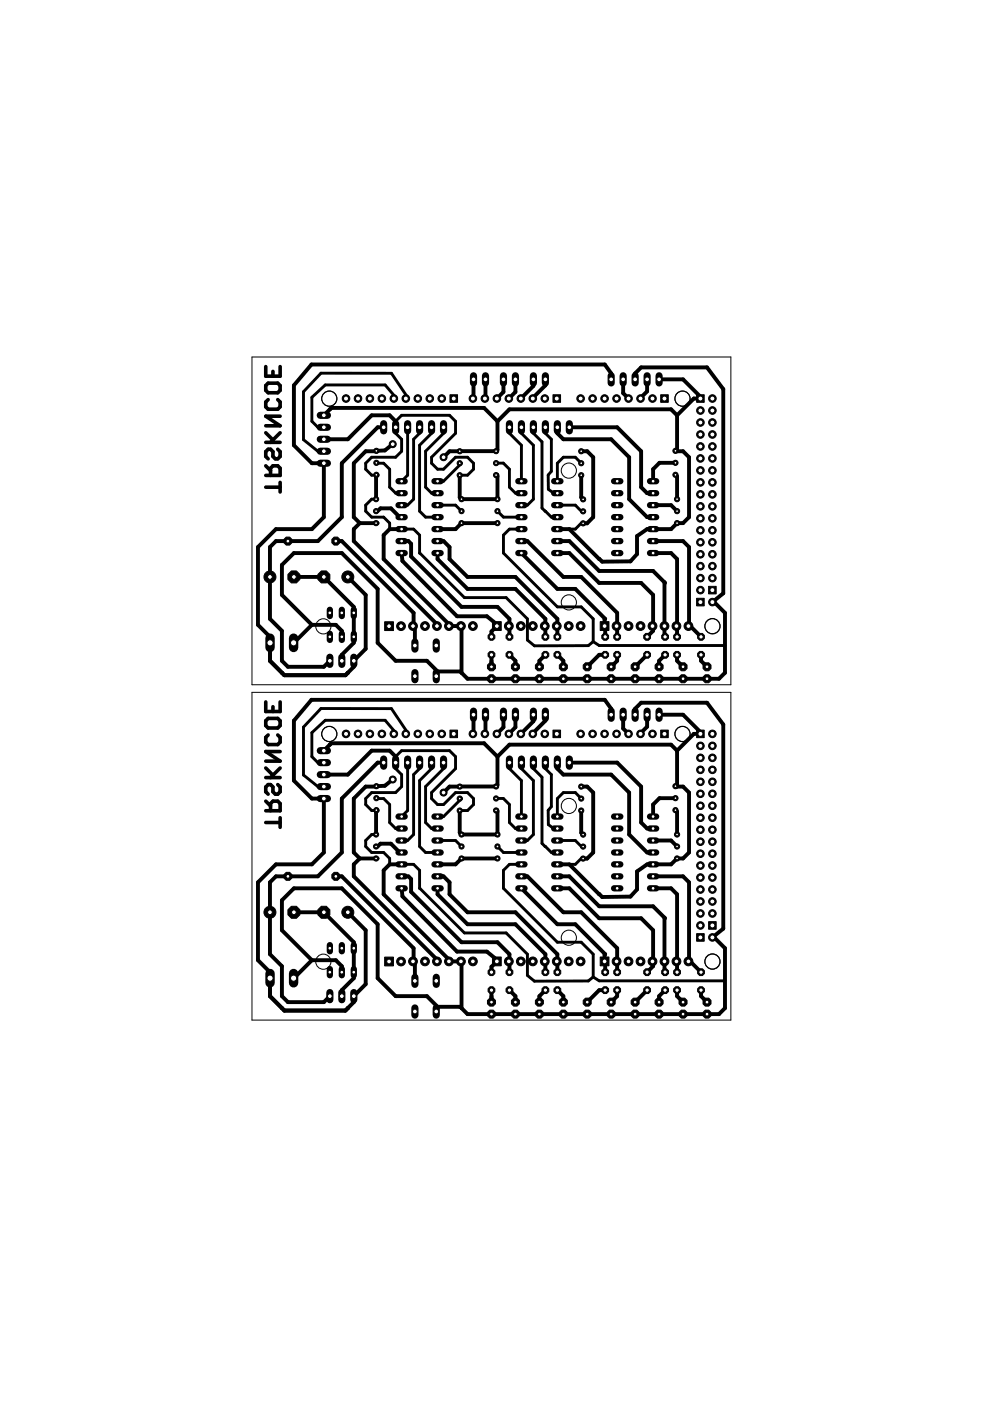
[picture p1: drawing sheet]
<svg xmlns="http://www.w3.org/2000/svg" width="210mm" height="297mm" viewBox="0 0 210 297" stroke-linecap="round" stroke-linejoin="round" font-family="sans-serif">
<g fill="none" stroke="#000" stroke-width=".76">
<path d="M56.3 77.7v2.1h3.1v-2.1M57.9 78.7v1.1M56.3 81.7l.6-.5h2l.5 .5v1.1l-.5 .5h-2l-.6-.5zM56.3 98.8l1.1 1M56.3 93.8h3.1M56.3 91.8l1.6 1.5M56.9 84.7l-.6 .5v1.1l.6 .5h2l.5-.5v-1.1l-.5-.5M58.9 95.2l.5 .6v1l-.5 .5h-.5l-.5-.5v-1l-.5-.6h-.5l-.6 .6v1l.6 .5M59.4 91.8l-2 2M59.4 88.2h-3.1l3.1 2.1h-3.1M56.3 100.8h3.1v-1.5l-.5-.5h-1l-.5 .5v1.5M56.3 103.3h3.1"/>
<path d="M59.4 102.3v2M56.3 148.8v2.1h3.1v-2.1M56.3 152.8l.6-.5h2l.5 .5v1l-.5 .5h-2l-.6-.5zM56.9 155.8l-.6 .5v1.1l.6 .5h2l.5-.5v-1.1l-.5-.5M57.9 149.8v1.1M59.4 159.3h-3.1l3.1 2.1h-3.1M56.3 174.4h3.1M56.3 171.9h3.1v-1.5l-.5-.5h-1l-.5 .5v1.5M56.3 169.9l1.1 1M56.3 164.9h3.1M56.3 162.8l1.6 1.6M58.9 166.3l.5 .6v1l-.5 .5h-.5l-.5-.5v-1l-.5-.6h-.5l-.6 .6v1l.6 .5"/>
<path d="M59.4 173.4v2M59.4 162.8l-2 2.1"/>
</g>
<g fill="none" stroke="#000" stroke-width=".61">
<path d="M80.1 98.2l-.3-.1 1.5 .1 1.3 1.3v3.8l1.3 1.3h1.3M83.5 84.5l.4-.3zM83.9 89.3l1.3-1.2h10.1l1.3 1.2v2.6l-5.1 5v1.3l1.3 1.3h1.2l2.6-2.6h2.5l1.3 1.3v1.3l-1.3 1.3h-1.2M83.9 84.2l-2.2-2.6h-12.7l-2.9 2.6v5.1l1.3 1.3h1.3M83.9 90.6v1.3l1.3 1.2v2.6l-1.3 1.2h-5.1l-1.3 1.3v1.3l1.3 1.3h1.3M86 84.5l.4-.3-3.4-5.1h-14.9l-3.8 4v10.1l3.1 2.5h1.3M86.4 90.6v10.2l-1.2 1.2M89 90.6v1.3l-1.3 1.2v12.7l-1.3 1.3h-1.2M91.5 90.6v1.3l-2.5 2.5v14l1.2 1.2h2.6M94 90.6v1.3l-3.8 3.8v7.6l1.3 1.3h1.3M97.5 98.2h.1M97.9 98.2l-3.9 3.8h-1.2"/>
<path d="M105.2 98.2h1.5l1.3 1.3v3.8l1.3 1.3h1.3M108 90.6v1.3l2.6 2.5v7.6M110.6 90.6v1.3l2.5 2.5v11.4l-1.3 1.3h-1.2M113.1 90.6v1.3l1.8 1.8v14l2 1.9h1.3M115.6 90.6v1.3l1.3 1.2v6.8l-.7 .8 .1 3 1.1 .8 .8 .1M123.2 98.2l-1.2-1.3h-2.6l-1.2 1.3v3.8M79.7 105.8h-.9l-1.3 1.3v1.3l1.3 1.2h2.5l1.3 1.3v1.3M85.2 112.2h2.5l1.3 1.3v3.8l9.5 9.4h8.8l4.5 4.5v4.5l1.5 1.2h11.4l1.1-.9M92.8 107.1h3.8l1.3 1.3M105.5 108.4l1.2 1.2h3.9M110.6 112.2h-2.6l-1.3 1.3v3.8l11.5 11.4h5l2.6 2.5v4.8M118.2 107.1h3.8l1.3 1.3h.3"/>
<path d="M123.2 110.9l-1.2 1.3h-1.3M125.8 136l1.2 .9h26.7M83.5 155.6l.4-.3zM83.9 155.3l-2.2-2.6h-12.7l-2.9 2.6v5.1l1.3 1.3h1.3M86 155.6l.4-.3-3.4-5.1h-14.9l-3.8 4v10.1l3.1 2.5h1.3M79.7 176.9h-.9l-1.3 1.3v1.3l1.3 1.2h2.5l1.3 1.3v1.3M80.1 169.3l-.3-.1 1.5 .1 1.3 1.3v3.8l1.3 1.3h1.3M83.9 161.7v1.3l1.3 1.2v2.6l-1.3 1.2h-5.1l-1.3 1.3v1.3l1.3 1.3h1.3M83.9 160.4l1.3-1.2h10.1l1.3 1.2v2.6l-5.1 5v1.3l1.3 1.3h1.2l2.6-2.6h2.5l1.3 1.3v1.3l-1.3 1.3h-1.2M86.4 161.7v10.2l-1.2 1.2M89 161.7v1.3l-1.3 1.2v12.7l-1.3 1.3h-1.2M91.5 161.7v1.3l-2.5 2.5v14l1.2 1.2h2.6"/>
<path d="M92.8 178.2h3.8l1.3 1.3M94 161.7v1.3l-3.8 3.8v7.6l1.3 1.3h1.3M97.5 169.3h.1M97.9 169.3l-3.9 3.8h-1.2M105.2 169.3h1.5l1.3 1.3v3.8l1.3 1.3h1.3M105.5 179.5l1.2 1.2h3.9M108 161.7v1.3l2.6 2.5v7.6M110.6 161.7v1.3l2.5 2.5v11.4l-1.3 1.3h-1.2M113.1 161.7v1.3l1.8 1.8v14l2 1.9h1.3M115.6 161.7v1.3l1.3 1.2v6.8l-.7 .8 .1 3 1.1 .8h.8M118.2 175.6v.1M118.2 178.2h3.8l1.3 1.3h.3"/>
<path d="M123.2 169.3l-1.2-1.3h-2.6l-1.2 1.3v3.8M85.2 183.3h2.5l1.3 1.2v3.8l9.5 9.5h8.8l4.5 4.5v4.5l1.5 1.2h11.4l1.1-.9M110.6 183.3h-2.6l-1.3 1.2v3.8l11.5 11.5h5l2.6 2.5v4.8M123.2 182l-1.2 1.3h-1.3M125.8 207.1l1.2 .9h26.7"/>
</g>
<g fill="none" stroke="#000" stroke-width=".83">
<path d="M68.7 88.1l1.5-1.6h32.4l2.9 2.8M69.9 86.8h.1M80.1 95.7h-2.6l-2.5 2.5v11.4l1.3 1.3M81.3 90.6h-1.2l-7.6 7.6v11.4l-5.1 5.1h-8.9l-1.3 1.3v15.2l2.6 2.6v6.3l1.2 1.3h7.7l1.2-1.3M83.3 94.2l-1.7 1.3-1.8 .1M83.9 90.6v-1.3l-1.3-1.2h-3.8l-5.1 5h-5M97.5 95.7h.1M100.4 80.4v4l-.1 .1M102.9 80.4v4l-.1 .1M105.5 89.3v6.1l-.3 .3h-9.9l-1.3 1.2M106.7 80.4v2.7l-1.4 1.4M109.3 80.4v2.7l-1.4 1.4"/>
<path d="M113.1 80.4v1.4l-2.7 2.7M115.6 80.4v1.3l-2.6 2.8M118.2 90.6v1.3l1.2 1.2h10.2l3.8 3.8v8.9l3.8 3.8h1.3M120.7 90.6h10.2l5 5.1v7.6l1.3 1.3h1.3M123.2 95.7h1.3l1.3 1.2v12.7l-1.3 1.4h-.9M129.6 80.4v-1.2l-1.4-1.9h-62.2l-3.7 4.4v12.7l3.8 3.8h2.6v11.4l-2.6 2.6h-7.6l-3.8 3.8v16.5l2.5 2.5 .1 5.1M132.1 80.4v3l1.2 1.1M134.7 80.4v-1.2l1.2-1.3h14l3.5 4.6v43.3l-2.4 1.9M137.2 80.4v2.6l-1.4 1.5M139.7 80.4h5.1l3.8 3.8M143.2 98.1h-3.4l-1.3 1.4v2.5M143.6 88.1v7.6h1.2l1.3 1.2v12.7l-1.3 1.3h-1.2l-1.3 1.3h-5.1l-2.1 1.5v3.8l-1.4 1.5-6 .1-7-6.9h-2.5"/>
<path d="M143.6 88.1l-1.3-1.3h-34.3l-2.5 2.5M148.5 84.5h-1.4l-3.5 3.6M71.2 114.7h1.3l15.2 15.2v2.7M76.3 110.9l-1.3 1.3v2.5l17.6 17.7v.3M76.3 110.9h3.8M80.1 100.8l-.4 .3v4.7M80.1 108.4l.6-.6h2.2l1.9 1.8h.4M85.2 117.3l.1 1.6 11.6 11.8h6.3l2.3 1.8-.2 .2M85.2 114.7h1.4l.6 .6v2.7l10.7 10.7h7.6l2.5 2.5v1.4l-.1 .1 .1 .2v2.1M85.2 112.2h-2.6l-1.3 1.3v5l14.3 14.2h2.1M92.8 114.7h1.2l1.3 1.3v2.5l3.8 3.8h10.2l8.9 8.9v1.4l-.2 .1 .2 .2v2.1M92.8 117.3v1.2l6.3 6.4h10.2l6.3 6.3v1.3"/>
<path d="M97.5 100.8v4.7l.4 .3h7.6v-4.8l-.3-.3 .3 .1M105.5 110.9h-7.6l-1.3 1.3h-3.8M110.6 117.3l7.6 7.6h3.8l6.3 6.3-.1 .1 .1 3.7M110.6 114.7h1.2l7.6 7.6h3.8l7.7 7.6v2.7l-.2 .1 .2 .2v2.1M118.2 117.3h2.5l6.3 6.3h8.9l2.6 2.5v6.5l-.2 .1 .2 .2v.9l-1.3 1.2M118.2 114.7h2.5l6.3 6.4h11.5l2.4 2.4M123.2 100.8v4.7l.4 .4M138.5 114.7h6.3l1.3 1.3v16.6M138.5 117.3h3.8l1.3 1.2v14.1l-.2 .1 .2 .2v2.1M138.5 107.1h3.8l1.3 1.3M143.2 100.7l.4 .3v4.8M62.3 122.3h6.4l6.3 6.4v7.6l-2.5 2.5v1.3"/>
<path d="M66.1 132.5l-6.3-6.4v-6.3l2.5-2.5h10.2l7.6 7.6v11.4l3.8 3.8h6.6l2.3 2.3M66.1 132.5h5.1l1.3 1.3v1.2M66.1 132.5l-3.8 3.8M73.7 122.3l3.8 3.8v11.5l-2.5 2.5v1.3l-1.8 1.8M87.7 132.6l-.1 .2 .1-.3 .3 .3v4.1M87.7 132.6l-.1 .1M97.9 132.5v10.1M104.2 138.8v2.6M105.3 132.7l-1.1 1.2v1.1M105.3 132.7l.2 .2M108 138.8l1.3 1.3v1.3M115.6 132.6l-.1 .1 .1 .2v2.1"/>
<path d="M115.6 138.8l-1.2 1.3v1.3M118.2 138.8l1.2 1.3v1.3M128.3 138.8h-1.3l-2.5 2.6M130.9 138.8v1.3l-1.3 1.3M137.2 138.8l-2.5 2.6M140.9 123.5v11.4l.1 .1M140.9 123.5l.1 .1M141 138.8l-1.3 1.3v1.3M143.6 138.8v1.3l1.2 1.3M146.1 132.6l-.1 .1M146.1 132.6l2.5 2.4M148.6 138.8v1.3l1.3 1.3"/>
<path d="M151.2 127.4l2.5 2.5v12.7l-1.3 1.3h-53.3l-1.5-1.5h-5.1v1M57.2 140.1l3.1 3.1M59.8 142.6h.1M68.7 159.2l1.5-1.6h32.4l2.9 2.8M69.9 157.9h.1M73.7 142.6v.1M73.7 142.7l-.4 .5h-13M100.4 151.5v4l-.1 .1M102.9 151.5v4l-.1 .1M106.7 151.5v2.7l-1.4 1.4M109.3 151.5v2.7l-1.4 1.4M113.1 151.5v1.4l-2.7 2.7"/>
<path d="M115.6 151.5v1.3l-2.6 2.8M129.6 151.5v-1.2l-1.4-1.9h-62.2l-3.7 4.4v12.7l3.8 3.8h2.6v11.4l-2.6 2.6h-7.6l-3.8 3.8v16.5l2.5 2.5 .1 5.1M132.1 151.5v3l1.2 1.1M134.7 151.5v-1.2l1.2-1.3h14l3.5 4.6v43.3l-2.4 1.9M137.2 151.5v2.6l-1.4 1.5M139.7 151.5h5.1l3.8 3.8M143.6 159.2v7.6h1.2l1.3 1.2v12.7l-1.3 1.3h-1.2l-1.3 1.3h-5.1l-2.1 1.5v3.8l-1.4 1.5-6 .1-7-6.9h-2.5M143.6 159.2l-1.3-1.3h-34.3l-2.5 2.5M148.5 155.6h-1.4l-3.5 3.6M80.1 179.5l.6-.6h2.2l1.9 1.8h.4M80.1 166.8h-2.6l-2.5 2.5v11.4l1.3 1.3M80.1 171.9l-.4 .3v4.7"/>
<path d="M81.3 161.7h-1.2l-7.6 7.6v11.4l-5.1 5.1h-8.9l-1.3 1.3v15.2l2.6 2.6v6.3l1.2 1.3h7.7l1.2-1.3M83.3 165.3l-1.7 1.3-1.8 .1M83.9 161.7v-1.3l-1.3-1.2h-3.8l-5.1 5h-5M97.5 171.9v4.6l.4 .4h7.6v-4.8l-.3-.3 .3 .1M97.5 166.8h.1M105.5 160.4v6l-.3 .4h-9.9l-1.3 1.2M118.2 161.7v1.3l1.2 1.2h10.2l3.8 3.8v8.9l3.8 3.8h1.3M120.7 161.7h10.2l5 5.1v7.6l1.3 1.3h1.3M123.2 166.8h1.3l1.3 1.2v12.7l-1.3 1.3h-.9M123.2 171.9v4.7l.4 .4M138.5 178.2h3.8l1.3 1.3M143.2 169.2h-3.4l-1.3 1.4v2.5"/>
<path d="M143.2 171.8l.4 .3v4.8M62.3 193.4h6.4l6.3 6.4v7.6l-2.5 2.5v1.3M71.2 185.8h1.3l15.2 15.2v2.7M73.7 193.4l3.8 3.8v11.5l-2.5 2.5v1.3l-1.8 1.8M76.3 182l-1.3 1.3v2.5l17.6 17.7v.3M76.3 182h3.8M85.2 185.8h1.4l.6 .6v2.7l10.7 10.7h7.6l2.5 2.5v1.4l-.1 .1 .1 .2v2.1M85.2 188.3l.1 1.7 11.6 11.8h6.3l2.3 1.8-.2 .2M85.2 183.3h-2.6l-1.3 1.2v5.1l14.3 14.2h2.1M92.8 185.8h1.2l1.3 1.3v2.5l3.8 3.8h10.2l8.9 8.9v1.4l-.2 .1 .2 .2v2.1M92.8 188.3v1.3l6.3 6.4h10.2l6.3 6.3v1.3M105.5 182h-7.6l-1.3 1.3h-3.8"/>
<path d="M110.6 185.8h1.2l7.6 7.6h3.8l7.7 7.6v2.7l-.2 .1 .2 .2v2.1M110.6 188.3l7.6 7.7h3.8l6.3 6.3-.1 .1 .1 3.7M118.2 185.8h2.5l6.3 6.4h11.5l2.5 2.5M118.2 188.3h2.5l6.3 6.4h8.9l2.6 2.5v6.5l-.2 .1 .2 .2v.9l-1.3 1.2M138.5 185.8h6.3l1.3 1.3v16.6M138.5 188.3h3.8l1.3 1.3v14.1l-.2 .1 .2 .2v2.1M140.9 194.6v11.4l.1 .1M151.2 198.5l2.5 2.5v12.7l-1.3 1.3h-53.3l-1.5-1.5h-5.1v1M57.2 211.2l3.1 3.1M59.8 213.7h.1M60.3 214.2h13M66.1 203.6l-6.3-6.4v-6.3l2.5-2.6h10.2l7.6 7.7v11.4l3.8 3.8h6.6l2.3 2.3"/>
<path d="M66.1 203.6h5.1l1.3 1.3v1.2M66.1 203.6l-3.8 3.8M73.7 213.7v.1M87.7 203.7l-.1 .1 .1-.2 .3 .3v4.1M97.9 203.6v10.1M104.2 209.9v2.6M105.3 203.8l.2 .2M105.3 203.8l-1.1 1.2v1.1M108 209.9l1.3 1.3v1.3M115.6 203.7l-.1 .1 .1 .2v2.1M115.6 209.9l-1.2 1.3v1.3M118.2 209.9l1.2 1.3v1.3"/>
<path d="M128.3 209.9h-1.3l-2.5 2.6M130.9 209.9v1.3l-1.3 1.3M137.2 209.9l-2.5 2.6M141 209.9l-1.3 1.3v1.3M143.6 209.9v1.3l1.2 1.3M146.1 203.7l-.1 .1M146.1 203.7l2.5 2.4M148.6 209.9v1.3l1.3 1.3"/>
</g>
<circle cx="119.4" cy="212.5" r=".92" fill="#000" stroke="#000" stroke-width=".21"/>
<circle cx="119.4" cy="212.5" r=".4" fill="#fff" stroke="#000" stroke-width=".21"/>
<circle cx="119.4" cy="215" r=".92" fill="#000" stroke="#000" stroke-width=".21"/>
<circle cx="119.4" cy="215" r=".4" fill="#fff" stroke="#000" stroke-width=".21"/>
<circle cx="104.2" cy="212.5" r=".92" fill="#000" stroke="#000" stroke-width=".21"/>
<circle cx="104.2" cy="212.5" r=".4" fill="#fff" stroke="#000" stroke-width=".21"/>
<circle cx="104.2" cy="215" r=".92" fill="#000" stroke="#000" stroke-width=".21"/>
<circle cx="104.2" cy="215" r=".4" fill="#fff" stroke="#000" stroke-width=".21"/>
<circle cx="109.3" cy="212.5" r=".92" fill="#000" stroke="#000" stroke-width=".21"/>
<circle cx="109.3" cy="212.5" r=".4" fill="#fff" stroke="#000" stroke-width=".21"/>
<circle cx="109.3" cy="215" r=".92" fill="#000" stroke="#000" stroke-width=".21"/>
<circle cx="109.3" cy="215" r=".4" fill="#fff" stroke="#000" stroke-width=".21"/>
<circle cx="139.7" cy="212.5" r=".92" fill="#000" stroke="#000" stroke-width=".21"/>
<circle cx="139.7" cy="212.5" r=".4" fill="#fff" stroke="#000" stroke-width=".21"/>
<circle cx="139.7" cy="215" r=".92" fill="#000" stroke="#000" stroke-width=".21"/>
<circle cx="139.7" cy="215" r=".4" fill="#fff" stroke="#000" stroke-width=".21"/>
<circle cx="134.7" cy="212.5" r=".92" fill="#000" stroke="#000" stroke-width=".21"/>
<circle cx="134.7" cy="212.5" r=".4" fill="#fff" stroke="#000" stroke-width=".21"/>
<circle cx="134.7" cy="215" r=".92" fill="#000" stroke="#000" stroke-width=".21"/>
<circle cx="134.7" cy="215" r=".4" fill="#fff" stroke="#000" stroke-width=".21"/>
<circle cx="124.5" cy="212.5" r=".92" fill="#000" stroke="#000" stroke-width=".21"/>
<circle cx="124.5" cy="212.5" r=".4" fill="#fff" stroke="#000" stroke-width=".21"/>
<circle cx="124.5" cy="215" r=".92" fill="#000" stroke="#000" stroke-width=".21"/>
<circle cx="124.5" cy="215" r=".4" fill="#fff" stroke="#000" stroke-width=".21"/>
<path d="M57.3 206.4v2" fill="none" stroke="#000" stroke-width="2"/>
<circle cx="57.3" cy="207.4" r=".66" fill="#fff" stroke="#000" stroke-width=".21"/>
<path d="M62.3 206.4v2" fill="none" stroke="#000" stroke-width="2"/>
<circle cx="62.3" cy="207.4" r=".66" fill="#fff" stroke="#000" stroke-width=".21"/>
<circle cx="129.6" cy="212.5" r=".92" fill="#000" stroke="#000" stroke-width=".21"/>
<circle cx="129.6" cy="212.5" r=".4" fill="#fff" stroke="#000" stroke-width=".21"/>
<circle cx="129.6" cy="215" r=".92" fill="#000" stroke="#000" stroke-width=".21"/>
<circle cx="129.6" cy="215" r=".4" fill="#fff" stroke="#000" stroke-width=".21"/>
<circle cx="114.4" cy="212.5" r=".92" fill="#000" stroke="#000" stroke-width=".21"/>
<circle cx="114.4" cy="212.5" r=".4" fill="#fff" stroke="#000" stroke-width=".21"/>
<circle cx="114.4" cy="215" r=".92" fill="#000" stroke="#000" stroke-width=".21"/>
<circle cx="114.4" cy="215" r=".4" fill="#fff" stroke="#000" stroke-width=".21"/>
<circle cx="73.7" cy="193.4" r="1.27" fill="#000" stroke="#000" stroke-width=".21"/>
<circle cx="73.7" cy="193.4" r=".51" fill="#fff" stroke="#000" stroke-width=".21"/>
<circle cx="68.7" cy="193.4" r="1.38" fill="#000" stroke="#000" stroke-width=".21"/>
<circle cx="68.7" cy="193.4" r=".51" fill="#fff" stroke="#000" stroke-width=".21"/>
<circle cx="57.2" cy="193.4" r="1.27" fill="#000" stroke="#000" stroke-width=".21"/>
<circle cx="57.2" cy="193.4" r=".51" fill="#fff" stroke="#000" stroke-width=".21"/>
<circle cx="62.3" cy="193.4" r="1.38" fill="#000" stroke="#000" stroke-width=".21"/>
<circle cx="62.3" cy="193.4" r=".51" fill="#fff" stroke="#000" stroke-width=".21"/>
<path d="M120.7 160.9v1.6" fill="none" stroke="#000" stroke-width="1.5"/>
<circle cx="120.7" cy="161.7" r=".51" fill="#fff" stroke="#000" stroke-width=".21"/>
<path d="M118.2 160.9v1.6" fill="none" stroke="#000" stroke-width="1.5"/>
<circle cx="118.2" cy="161.7" r=".51" fill="#fff" stroke="#000" stroke-width=".21"/>
<path d="M115.6 160.9v1.6" fill="none" stroke="#000" stroke-width="1.5"/>
<circle cx="115.6" cy="161.7" r=".51" fill="#fff" stroke="#000" stroke-width=".21"/>
<path d="M113.1 160.9v1.6" fill="none" stroke="#000" stroke-width="1.5"/>
<circle cx="113.1" cy="161.7" r=".51" fill="#fff" stroke="#000" stroke-width=".21"/>
<path d="M110.6 160.9v1.6" fill="none" stroke="#000" stroke-width="1.5"/>
<circle cx="110.6" cy="161.7" r=".51" fill="#fff" stroke="#000" stroke-width=".21"/>
<path d="M108 160.9v1.6" fill="none" stroke="#000" stroke-width="1.5"/>
<circle cx="108" cy="161.7" r=".51" fill="#fff" stroke="#000" stroke-width=".21"/>
<path d="M94 160.9v1.6" fill="none" stroke="#000" stroke-width="1.5"/>
<circle cx="94" cy="161.7" r=".51" fill="#fff" stroke="#000" stroke-width=".21"/>
<path d="M91.5 160.9v1.6" fill="none" stroke="#000" stroke-width="1.5"/>
<circle cx="91.5" cy="161.7" r=".51" fill="#fff" stroke="#000" stroke-width=".21"/>
<path d="M89 160.9v1.6" fill="none" stroke="#000" stroke-width="1.5"/>
<circle cx="89" cy="161.7" r=".51" fill="#fff" stroke="#000" stroke-width=".21"/>
<path d="M86.4 160.9v1.6" fill="none" stroke="#000" stroke-width="1.5"/>
<circle cx="86.4" cy="161.7" r=".51" fill="#fff" stroke="#000" stroke-width=".21"/>
<path d="M83.9 160.9v1.6" fill="none" stroke="#000" stroke-width="1.5"/>
<circle cx="83.9" cy="161.7" r=".51" fill="#fff" stroke="#000" stroke-width=".21"/>
<path d="M81.3 160.9v1.6" fill="none" stroke="#000" stroke-width="1.5"/>
<circle cx="81.3" cy="161.7" r=".51" fill="#fff" stroke="#000" stroke-width=".21"/>
<circle cx="79.8" cy="166.7" r=".55" fill="#000" stroke="#000" stroke-width=".21"/>
<circle cx="79.8" cy="166.7" r=".3" fill="#fff" stroke="#000" stroke-width=".21"/>
<circle cx="79.8" cy="169.2" r=".55" fill="#000" stroke="#000" stroke-width=".21"/>
<circle cx="79.8" cy="169.2" r=".3" fill="#fff" stroke="#000" stroke-width=".21"/>
<circle cx="79.8" cy="171.8" r=".55" fill="#000" stroke="#000" stroke-width=".21"/>
<circle cx="79.8" cy="171.8" r=".3" fill="#fff" stroke="#000" stroke-width=".21"/>
<circle cx="79.7" cy="182" r=".55" fill="#000" stroke="#000" stroke-width=".21"/>
<circle cx="79.7" cy="182" r=".3" fill="#fff" stroke="#000" stroke-width=".21"/>
<circle cx="79.7" cy="179.5" r=".55" fill="#000" stroke="#000" stroke-width=".21"/>
<circle cx="79.7" cy="179.5" r=".3" fill="#fff" stroke="#000" stroke-width=".21"/>
<circle cx="79.7" cy="176.9" r=".55" fill="#000" stroke="#000" stroke-width=".21"/>
<circle cx="79.7" cy="176.9" r=".3" fill="#fff" stroke="#000" stroke-width=".21"/>
<circle cx="123.6" cy="182" r=".55" fill="#000" stroke="#000" stroke-width=".21"/>
<circle cx="123.6" cy="182" r=".3" fill="#fff" stroke="#000" stroke-width=".21"/>
<circle cx="123.6" cy="179.5" r=".55" fill="#000" stroke="#000" stroke-width=".21"/>
<circle cx="123.6" cy="179.5" r=".3" fill="#fff" stroke="#000" stroke-width=".21"/>
<circle cx="123.6" cy="177" r=".55" fill="#000" stroke="#000" stroke-width=".21"/>
<circle cx="123.6" cy="177" r=".3" fill="#fff" stroke="#000" stroke-width=".21"/>
<circle cx="123.2" cy="166.8" r=".55" fill="#000" stroke="#000" stroke-width=".21"/>
<circle cx="123.2" cy="166.8" r=".3" fill="#fff" stroke="#000" stroke-width=".21"/>
<circle cx="123.2" cy="169.3" r=".55" fill="#000" stroke="#000" stroke-width=".21"/>
<circle cx="123.2" cy="169.3" r=".3" fill="#fff" stroke="#000" stroke-width=".21"/>
<circle cx="123.2" cy="171.9" r=".55" fill="#000" stroke="#000" stroke-width=".21"/>
<circle cx="123.2" cy="171.9" r=".3" fill="#fff" stroke="#000" stroke-width=".21"/>
<circle cx="97.9" cy="182" r=".55" fill="#000" stroke="#000" stroke-width=".21"/>
<circle cx="97.9" cy="182" r=".3" fill="#fff" stroke="#000" stroke-width=".21"/>
<circle cx="97.9" cy="179.5" r=".55" fill="#000" stroke="#000" stroke-width=".21"/>
<circle cx="97.9" cy="179.5" r=".3" fill="#fff" stroke="#000" stroke-width=".21"/>
<circle cx="97.9" cy="176.9" r=".55" fill="#000" stroke="#000" stroke-width=".21"/>
<circle cx="97.9" cy="176.9" r=".3" fill="#fff" stroke="#000" stroke-width=".21"/>
<circle cx="97.5" cy="166.8" r=".55" fill="#000" stroke="#000" stroke-width=".21"/>
<circle cx="97.5" cy="166.8" r=".3" fill="#fff" stroke="#000" stroke-width=".21"/>
<circle cx="97.5" cy="169.3" r=".55" fill="#000" stroke="#000" stroke-width=".21"/>
<circle cx="97.5" cy="169.3" r=".3" fill="#fff" stroke="#000" stroke-width=".21"/>
<circle cx="97.5" cy="171.9" r=".55" fill="#000" stroke="#000" stroke-width=".21"/>
<circle cx="97.5" cy="171.9" r=".3" fill="#fff" stroke="#000" stroke-width=".21"/>
<circle cx="105.2" cy="166.8" r=".55" fill="#000" stroke="#000" stroke-width=".21"/>
<circle cx="105.2" cy="166.8" r=".3" fill="#fff" stroke="#000" stroke-width=".21"/>
<circle cx="105.2" cy="169.3" r=".55" fill="#000" stroke="#000" stroke-width=".21"/>
<circle cx="105.2" cy="169.3" r=".3" fill="#fff" stroke="#000" stroke-width=".21"/>
<circle cx="105.2" cy="171.8" r=".55" fill="#000" stroke="#000" stroke-width=".21"/>
<circle cx="105.2" cy="171.8" r=".3" fill="#fff" stroke="#000" stroke-width=".21"/>
<circle cx="105.5" cy="182" r=".55" fill="#000" stroke="#000" stroke-width=".21"/>
<circle cx="105.5" cy="182" r=".3" fill="#fff" stroke="#000" stroke-width=".21"/>
<circle cx="105.5" cy="179.5" r=".55" fill="#000" stroke="#000" stroke-width=".21"/>
<circle cx="105.5" cy="179.5" r=".3" fill="#fff" stroke="#000" stroke-width=".21"/>
<circle cx="105.5" cy="176.9" r=".55" fill="#000" stroke="#000" stroke-width=".21"/>
<circle cx="105.5" cy="176.9" r=".3" fill="#fff" stroke="#000" stroke-width=".21"/>
<path d="M92.1 188.3h1.3" fill="none" stroke="#000" stroke-width="1.3"/>
<circle cx="92.8" cy="188.3" r=".4" fill="#fff" stroke="#000" stroke-width=".21"/>
<path d="M92.1 185.8h1.3" fill="none" stroke="#000" stroke-width="1.3"/>
<circle cx="92.8" cy="185.8" r=".4" fill="#fff" stroke="#000" stroke-width=".21"/>
<path d="M92.1 173.1h1.3" fill="none" stroke="#000" stroke-width="1.3"/>
<circle cx="92.8" cy="173.1" r=".4" fill="#fff" stroke="#000" stroke-width=".21"/>
<path d="M84.5 173.1h1.3" fill="none" stroke="#000" stroke-width="1.3"/>
<circle cx="85.2" cy="173.1" r=".4" fill="#fff" stroke="#000" stroke-width=".21"/>
<path d="M92.1 183.3h1.3" fill="none" stroke="#000" stroke-width="1.3"/>
<circle cx="92.8" cy="183.3" r=".4" fill="#fff" stroke="#000" stroke-width=".21"/>
<path d="M92.1 180.7h1.3" fill="none" stroke="#000" stroke-width="1.3"/>
<circle cx="92.8" cy="180.7" r=".4" fill="#fff" stroke="#000" stroke-width=".21"/>
<path d="M92.1 175.7h1.3" fill="none" stroke="#000" stroke-width="1.3"/>
<circle cx="92.8" cy="175.7" r=".4" fill="#fff" stroke="#000" stroke-width=".21"/>
<path d="M92.1 178.2h1.3" fill="none" stroke="#000" stroke-width="1.3"/>
<circle cx="92.8" cy="178.2" r=".4" fill="#fff" stroke="#000" stroke-width=".21"/>
<path d="M84.5 175.7h1.3" fill="none" stroke="#000" stroke-width="1.3"/>
<circle cx="85.2" cy="175.7" r=".4" fill="#fff" stroke="#000" stroke-width=".21"/>
<path d="M84.5 178.2h1.3" fill="none" stroke="#000" stroke-width="1.3"/>
<circle cx="85.2" cy="178.2" r=".4" fill="#fff" stroke="#000" stroke-width=".21"/>
<path d="M84.5 180.7h1.3" fill="none" stroke="#000" stroke-width="1.3"/>
<circle cx="85.2" cy="180.7" r=".4" fill="#fff" stroke="#000" stroke-width=".21"/>
<path d="M84.5 183.3h1.3" fill="none" stroke="#000" stroke-width="1.3"/>
<circle cx="85.2" cy="183.3" r=".4" fill="#fff" stroke="#000" stroke-width=".21"/>
<path d="M84.5 185.8h1.3" fill="none" stroke="#000" stroke-width="1.3"/>
<circle cx="85.2" cy="185.8" r=".4" fill="#fff" stroke="#000" stroke-width=".21"/>
<path d="M84.5 188.3h1.3" fill="none" stroke="#000" stroke-width="1.3"/>
<circle cx="85.2" cy="188.3" r=".4" fill="#fff" stroke="#000" stroke-width=".21"/>
<path d="M75 210.4v1.6" fill="none" stroke="#000" stroke-width="1.5"/>
<circle cx="75" cy="211.2" r=".51" fill="#fff" stroke="#000" stroke-width=".21"/>
<path d="M72.5 210.4v1.6" fill="none" stroke="#000" stroke-width="1.5"/>
<circle cx="72.5" cy="211.2" r=".51" fill="#fff" stroke="#000" stroke-width=".21"/>
<path d="M69.9 210.4v1.6" fill="none" stroke="#000" stroke-width="1.5"/>
<circle cx="69.9" cy="211.2" r=".51" fill="#fff" stroke="#000" stroke-width=".21"/>
<circle cx="149.9" cy="212.5" r=".92" fill="#000" stroke="#000" stroke-width=".21"/>
<circle cx="149.9" cy="212.5" r=".4" fill="#fff" stroke="#000" stroke-width=".21"/>
<circle cx="149.9" cy="215" r=".92" fill="#000" stroke="#000" stroke-width=".21"/>
<circle cx="149.9" cy="215" r=".4" fill="#fff" stroke="#000" stroke-width=".21"/>
<circle cx="144.8" cy="212.5" r=".92" fill="#000" stroke="#000" stroke-width=".21"/>
<circle cx="144.8" cy="212.5" r=".4" fill="#fff" stroke="#000" stroke-width=".21"/>
<circle cx="144.8" cy="215" r=".92" fill="#000" stroke="#000" stroke-width=".21"/>
<circle cx="144.8" cy="215" r=".4" fill="#fff" stroke="#000" stroke-width=".21"/>
<circle cx="143.6" cy="182" r=".55" fill="#000" stroke="#000" stroke-width=".21"/>
<circle cx="143.6" cy="182" r=".3" fill="#fff" stroke="#000" stroke-width=".21"/>
<circle cx="143.6" cy="179.5" r=".55" fill="#000" stroke="#000" stroke-width=".21"/>
<circle cx="143.6" cy="179.5" r=".3" fill="#fff" stroke="#000" stroke-width=".21"/>
<circle cx="143.6" cy="176.9" r=".55" fill="#000" stroke="#000" stroke-width=".21"/>
<circle cx="143.6" cy="176.9" r=".3" fill="#fff" stroke="#000" stroke-width=".21"/>
<circle cx="143.2" cy="166.7" r=".55" fill="#000" stroke="#000" stroke-width=".21"/>
<circle cx="143.2" cy="166.7" r=".3" fill="#fff" stroke="#000" stroke-width=".21"/>
<circle cx="143.2" cy="169.2" r=".55" fill="#000" stroke="#000" stroke-width=".21"/>
<circle cx="143.2" cy="169.2" r=".3" fill="#fff" stroke="#000" stroke-width=".21"/>
<circle cx="143.2" cy="171.8" r=".55" fill="#000" stroke="#000" stroke-width=".21"/>
<circle cx="143.2" cy="171.8" r=".3" fill="#fff" stroke="#000" stroke-width=".21"/>
<path d="M117.5 188.3h1.3" fill="none" stroke="#000" stroke-width="1.3"/>
<circle cx="118.2" cy="188.3" r=".4" fill="#fff" stroke="#000" stroke-width=".21"/>
<path d="M117.5 185.8h1.3" fill="none" stroke="#000" stroke-width="1.3"/>
<circle cx="118.2" cy="185.8" r=".4" fill="#fff" stroke="#000" stroke-width=".21"/>
<path d="M117.5 173.1h1.3" fill="none" stroke="#000" stroke-width="1.3"/>
<circle cx="118.2" cy="173.1" r=".4" fill="#fff" stroke="#000" stroke-width=".21"/>
<path d="M109.9 173.1h1.3" fill="none" stroke="#000" stroke-width="1.3"/>
<circle cx="110.6" cy="173.1" r=".4" fill="#fff" stroke="#000" stroke-width=".21"/>
<path d="M117.5 183.3h1.3" fill="none" stroke="#000" stroke-width="1.3"/>
<circle cx="118.2" cy="183.3" r=".4" fill="#fff" stroke="#000" stroke-width=".21"/>
<path d="M117.5 180.7h1.3" fill="none" stroke="#000" stroke-width="1.3"/>
<circle cx="118.2" cy="180.7" r=".4" fill="#fff" stroke="#000" stroke-width=".21"/>
<path d="M117.5 175.7h1.3" fill="none" stroke="#000" stroke-width="1.3"/>
<circle cx="118.2" cy="175.7" r=".4" fill="#fff" stroke="#000" stroke-width=".21"/>
<path d="M117.5 178.2h1.3" fill="none" stroke="#000" stroke-width="1.3"/>
<circle cx="118.2" cy="178.2" r=".4" fill="#fff" stroke="#000" stroke-width=".21"/>
<path d="M109.9 175.7h1.3" fill="none" stroke="#000" stroke-width="1.3"/>
<circle cx="110.6" cy="175.7" r=".4" fill="#fff" stroke="#000" stroke-width=".21"/>
<path d="M109.9 178.2h1.3" fill="none" stroke="#000" stroke-width="1.3"/>
<circle cx="110.6" cy="178.2" r=".4" fill="#fff" stroke="#000" stroke-width=".21"/>
<path d="M109.9 180.7h1.3" fill="none" stroke="#000" stroke-width="1.3"/>
<circle cx="110.6" cy="180.7" r=".4" fill="#fff" stroke="#000" stroke-width=".21"/>
<path d="M109.9 183.3h1.3" fill="none" stroke="#000" stroke-width="1.3"/>
<circle cx="110.6" cy="183.3" r=".4" fill="#fff" stroke="#000" stroke-width=".21"/>
<path d="M109.9 185.8h1.3" fill="none" stroke="#000" stroke-width="1.3"/>
<circle cx="110.6" cy="185.8" r=".4" fill="#fff" stroke="#000" stroke-width=".21"/>
<path d="M109.9 188.3h1.3" fill="none" stroke="#000" stroke-width="1.3"/>
<circle cx="110.6" cy="188.3" r=".4" fill="#fff" stroke="#000" stroke-width=".21"/>
<path d="M137.8 188.3h1.3" fill="none" stroke="#000" stroke-width="1.3"/>
<circle cx="138.5" cy="188.3" r=".4" fill="#fff" stroke="#000" stroke-width=".21"/>
<path d="M137.8 185.8h1.3" fill="none" stroke="#000" stroke-width="1.3"/>
<circle cx="138.5" cy="185.8" r=".4" fill="#fff" stroke="#000" stroke-width=".21"/>
<path d="M137.8 173.1h1.3" fill="none" stroke="#000" stroke-width="1.3"/>
<circle cx="138.5" cy="173.1" r=".4" fill="#fff" stroke="#000" stroke-width=".21"/>
<path d="M130.2 173.1h1.3" fill="none" stroke="#000" stroke-width="1.3"/>
<circle cx="130.9" cy="173.1" r=".4" fill="#fff" stroke="#000" stroke-width=".21"/>
<path d="M137.8 183.3h1.3" fill="none" stroke="#000" stroke-width="1.3"/>
<circle cx="138.5" cy="183.3" r=".4" fill="#fff" stroke="#000" stroke-width=".21"/>
<path d="M137.8 180.7h1.3" fill="none" stroke="#000" stroke-width="1.3"/>
<circle cx="138.5" cy="180.7" r=".4" fill="#fff" stroke="#000" stroke-width=".21"/>
<path d="M137.8 175.7h1.3" fill="none" stroke="#000" stroke-width="1.3"/>
<circle cx="138.5" cy="175.7" r=".4" fill="#fff" stroke="#000" stroke-width=".21"/>
<path d="M137.8 178.2h1.3" fill="none" stroke="#000" stroke-width="1.3"/>
<circle cx="138.5" cy="178.2" r=".4" fill="#fff" stroke="#000" stroke-width=".21"/>
<path d="M130.2 175.7h1.3" fill="none" stroke="#000" stroke-width="1.3"/>
<circle cx="130.9" cy="175.7" r=".4" fill="#fff" stroke="#000" stroke-width=".21"/>
<path d="M130.2 178.2h1.3" fill="none" stroke="#000" stroke-width="1.3"/>
<circle cx="130.9" cy="178.2" r=".4" fill="#fff" stroke="#000" stroke-width=".21"/>
<path d="M130.2 180.7h1.3" fill="none" stroke="#000" stroke-width="1.3"/>
<circle cx="130.9" cy="180.7" r=".4" fill="#fff" stroke="#000" stroke-width=".21"/>
<path d="M130.2 183.3h1.3" fill="none" stroke="#000" stroke-width="1.3"/>
<circle cx="130.9" cy="183.3" r=".4" fill="#fff" stroke="#000" stroke-width=".21"/>
<path d="M130.2 185.8h1.3" fill="none" stroke="#000" stroke-width="1.3"/>
<circle cx="130.9" cy="185.8" r=".4" fill="#fff" stroke="#000" stroke-width=".21"/>
<path d="M130.2 188.3h1.3" fill="none" stroke="#000" stroke-width="1.3"/>
<circle cx="130.9" cy="188.3" r=".4" fill="#fff" stroke="#000" stroke-width=".21"/>
<path d="M129.6 150.8v1.5" fill="none" stroke="#000" stroke-width="1.5"/>
<circle cx="129.6" cy="151.5" r=".51" fill="#fff" stroke="#000" stroke-width=".21"/>
<path d="M132.1 150.8v1.5" fill="none" stroke="#000" stroke-width="1.5"/>
<circle cx="132.1" cy="151.5" r=".51" fill="#fff" stroke="#000" stroke-width=".21"/>
<path d="M134.7 150.8v1.5" fill="none" stroke="#000" stroke-width="1.5"/>
<circle cx="134.7" cy="151.5" r=".51" fill="#fff" stroke="#000" stroke-width=".21"/>
<path d="M137.2 150.8v1.5" fill="none" stroke="#000" stroke-width="1.5"/>
<circle cx="137.2" cy="151.5" r=".51" fill="#fff" stroke="#000" stroke-width=".21"/>
<path d="M139.7 150.8v1.5" fill="none" stroke="#000" stroke-width="1.5"/>
<circle cx="139.7" cy="151.5" r=".51" fill="#fff" stroke="#000" stroke-width=".21"/>
<path d="M67.9 169.3h1.5" fill="none" stroke="#000" stroke-width="1.5"/>
<circle cx="68.7" cy="169.3" r=".51" fill="#fff" stroke="#000" stroke-width=".21"/>
<path d="M67.9 166.8h1.5" fill="none" stroke="#000" stroke-width="1.5"/>
<circle cx="68.7" cy="166.8" r=".51" fill="#fff" stroke="#000" stroke-width=".21"/>
<path d="M67.9 164.2h1.5" fill="none" stroke="#000" stroke-width="1.5"/>
<circle cx="68.7" cy="164.2" r=".51" fill="#fff" stroke="#000" stroke-width=".21"/>
<path d="M67.9 161.7h1.5" fill="none" stroke="#000" stroke-width="1.5"/>
<circle cx="68.7" cy="161.7" r=".51" fill="#fff" stroke="#000" stroke-width=".21"/>
<path d="M67.9 159.2h1.5" fill="none" stroke="#000" stroke-width="1.5"/>
<circle cx="68.7" cy="159.2" r=".51" fill="#fff" stroke="#000" stroke-width=".21"/>
<path d="M69.9 205.5v1.3" fill="none" stroke="#000" stroke-width="1.3"/>
<circle cx="69.9" cy="206.1" r=".4" fill="#fff" stroke="#000" stroke-width=".21"/>
<path d="M72.5 205.5v1.3" fill="none" stroke="#000" stroke-width="1.3"/>
<circle cx="72.5" cy="206.1" r=".4" fill="#fff" stroke="#000" stroke-width=".21"/>
<path d="M75 205.5v1.3" fill="none" stroke="#000" stroke-width="1.3"/>
<circle cx="75" cy="206.1" r=".4" fill="#fff" stroke="#000" stroke-width=".21"/>
<path d="M75 200.4v1.3" fill="none" stroke="#000" stroke-width="1.3"/>
<circle cx="75" cy="201" r=".4" fill="#fff" stroke="#000" stroke-width=".21"/>
<path d="M72.5 200.4v1.3" fill="none" stroke="#000" stroke-width="1.3"/>
<circle cx="72.5" cy="201" r=".4" fill="#fff" stroke="#000" stroke-width=".21"/>
<path d="M69.9 200.4v1.3" fill="none" stroke="#000" stroke-width="1.3"/>
<circle cx="69.9" cy="201" r=".4" fill="#fff" stroke="#000" stroke-width=".21"/>
<circle cx="61" cy="185.8" r=".92" fill="#000" stroke="#000" stroke-width=".21"/>
<circle cx="61" cy="185.8" r=".4" fill="#fff" stroke="#000" stroke-width=".21"/>
<circle cx="71.2" cy="185.8" r=".92" fill="#000" stroke="#000" stroke-width=".21"/>
<circle cx="71.2" cy="185.8" r=".4" fill="#fff" stroke="#000" stroke-width=".21"/>
<path d="M88 213.7v1.5" fill="none" stroke="#000" stroke-width="1.5"/>
<circle cx="88" cy="214.5" r=".51" fill="#fff" stroke="#000" stroke-width=".21"/>
<path d="M92.5 213.7v1.5" fill="none" stroke="#000" stroke-width="1.5"/>
<circle cx="92.5" cy="214.5" r=".51" fill="#fff" stroke="#000" stroke-width=".21"/>
<path d="M88 207.2v1.5" fill="none" stroke="#000" stroke-width="1.5"/>
<circle cx="88" cy="208" r=".51" fill="#fff" stroke="#000" stroke-width=".21"/>
<path d="M92.5 207.2v1.5" fill="none" stroke="#000" stroke-width="1.5"/>
<circle cx="92.5" cy="208" r=".51" fill="#fff" stroke="#000" stroke-width=".21"/>
<path d="M104.4 202.9h1.9v1.9h-1.9z" fill="#000" stroke="#000" stroke-width=".21"/>
<circle cx="105.3" cy="203.8" r=".51" fill="#fff" stroke="#000" stroke-width=".21"/>
<circle cx="107.9" cy="203.8" r=".93" fill="#000" stroke="#000" stroke-width=".21"/>
<circle cx="107.9" cy="203.8" r=".51" fill="#fff" stroke="#000" stroke-width=".21"/>
<circle cx="110.4" cy="203.8" r=".93" fill="#000" stroke="#000" stroke-width=".21"/>
<circle cx="110.4" cy="203.8" r=".51" fill="#fff" stroke="#000" stroke-width=".21"/>
<circle cx="113" cy="203.8" r=".93" fill="#000" stroke="#000" stroke-width=".21"/>
<circle cx="113" cy="203.8" r=".51" fill="#fff" stroke="#000" stroke-width=".21"/>
<circle cx="115.5" cy="203.8" r=".93" fill="#000" stroke="#000" stroke-width=".21"/>
<circle cx="115.5" cy="203.8" r=".51" fill="#fff" stroke="#000" stroke-width=".21"/>
<circle cx="118" cy="203.8" r=".93" fill="#000" stroke="#000" stroke-width=".21"/>
<circle cx="118" cy="203.8" r=".51" fill="#fff" stroke="#000" stroke-width=".21"/>
<circle cx="120.6" cy="203.8" r=".93" fill="#000" stroke="#000" stroke-width=".21"/>
<circle cx="120.6" cy="203.8" r=".51" fill="#fff" stroke="#000" stroke-width=".21"/>
<circle cx="123.1" cy="203.8" r=".93" fill="#000" stroke="#000" stroke-width=".21"/>
<circle cx="123.1" cy="203.8" r=".51" fill="#fff" stroke="#000" stroke-width=".21"/>
<circle cx="90.1" cy="203.8" r=".93" fill="#000" stroke="#000" stroke-width=".21"/>
<circle cx="90.1" cy="203.8" r=".51" fill="#fff" stroke="#000" stroke-width=".21"/>
<circle cx="92.6" cy="203.8" r=".93" fill="#000" stroke="#000" stroke-width=".21"/>
<circle cx="92.6" cy="203.8" r=".51" fill="#fff" stroke="#000" stroke-width=".21"/>
<circle cx="95.2" cy="203.8" r=".93" fill="#000" stroke="#000" stroke-width=".21"/>
<circle cx="95.2" cy="203.8" r=".51" fill="#fff" stroke="#000" stroke-width=".21"/>
<circle cx="97.7" cy="203.8" r=".93" fill="#000" stroke="#000" stroke-width=".21"/>
<circle cx="97.7" cy="203.8" r=".51" fill="#fff" stroke="#000" stroke-width=".21"/>
<circle cx="100.3" cy="203.8" r=".93" fill="#000" stroke="#000" stroke-width=".21"/>
<circle cx="100.3" cy="203.8" r=".51" fill="#fff" stroke="#000" stroke-width=".21"/>
<path d="M127.3 202.9h1.8v1.9h-1.8z" fill="#000" stroke="#000" stroke-width=".21"/>
<circle cx="128.2" cy="203.8" r=".51" fill="#fff" stroke="#000" stroke-width=".21"/>
<circle cx="130.7" cy="203.8" r=".93" fill="#000" stroke="#000" stroke-width=".21"/>
<circle cx="130.7" cy="203.8" r=".51" fill="#fff" stroke="#000" stroke-width=".21"/>
<circle cx="133.3" cy="203.8" r=".93" fill="#000" stroke="#000" stroke-width=".21"/>
<circle cx="133.3" cy="203.8" r=".51" fill="#fff" stroke="#000" stroke-width=".21"/>
<circle cx="135.8" cy="203.8" r=".93" fill="#000" stroke="#000" stroke-width=".21"/>
<circle cx="135.8" cy="203.8" r=".51" fill="#fff" stroke="#000" stroke-width=".21"/>
<circle cx="138.3" cy="203.8" r=".93" fill="#000" stroke="#000" stroke-width=".21"/>
<circle cx="138.3" cy="203.8" r=".51" fill="#fff" stroke="#000" stroke-width=".21"/>
<circle cx="140.9" cy="203.8" r=".93" fill="#000" stroke="#000" stroke-width=".21"/>
<circle cx="140.9" cy="203.8" r=".51" fill="#fff" stroke="#000" stroke-width=".21"/>
<circle cx="143.4" cy="203.8" r=".93" fill="#000" stroke="#000" stroke-width=".21"/>
<circle cx="143.4" cy="203.8" r=".51" fill="#fff" stroke="#000" stroke-width=".21"/>
<circle cx="146" cy="203.8" r=".93" fill="#000" stroke="#000" stroke-width=".21"/>
<circle cx="146" cy="203.8" r=".51" fill="#fff" stroke="#000" stroke-width=".21"/>
<path d="M150.2 195.4h1.6v1.6h-1.6z" fill="#000" stroke="#000" stroke-width=".21"/>
<circle cx="151" cy="196.2" r=".53" fill="#fff" stroke="#000" stroke-width=".21"/>
<circle cx="148.5" cy="196.2" r=".8" fill="#000" stroke="#000" stroke-width=".21"/>
<circle cx="148.5" cy="196.2" r=".53" fill="#fff" stroke="#000" stroke-width=".21"/>
<circle cx="151" cy="193.7" r=".8" fill="#000" stroke="#000" stroke-width=".21"/>
<circle cx="151" cy="193.7" r=".53" fill="#fff" stroke="#000" stroke-width=".21"/>
<circle cx="148.5" cy="193.7" r=".8" fill="#000" stroke="#000" stroke-width=".21"/>
<circle cx="148.5" cy="193.7" r=".53" fill="#fff" stroke="#000" stroke-width=".21"/>
<circle cx="151" cy="191.1" r=".8" fill="#000" stroke="#000" stroke-width=".21"/>
<circle cx="151" cy="191.1" r=".53" fill="#fff" stroke="#000" stroke-width=".21"/>
<circle cx="148.5" cy="191.1" r=".8" fill="#000" stroke="#000" stroke-width=".21"/>
<circle cx="148.5" cy="191.1" r=".53" fill="#fff" stroke="#000" stroke-width=".21"/>
<circle cx="151" cy="188.6" r=".8" fill="#000" stroke="#000" stroke-width=".21"/>
<circle cx="151" cy="188.6" r=".53" fill="#fff" stroke="#000" stroke-width=".21"/>
<circle cx="148.5" cy="188.6" r=".8" fill="#000" stroke="#000" stroke-width=".21"/>
<circle cx="148.5" cy="188.6" r=".53" fill="#fff" stroke="#000" stroke-width=".21"/>
<circle cx="151" cy="186.1" r=".8" fill="#000" stroke="#000" stroke-width=".21"/>
<circle cx="151" cy="186.1" r=".53" fill="#fff" stroke="#000" stroke-width=".21"/>
<circle cx="148.5" cy="186.1" r=".8" fill="#000" stroke="#000" stroke-width=".21"/>
<circle cx="148.5" cy="186.1" r=".53" fill="#fff" stroke="#000" stroke-width=".21"/>
<circle cx="151" cy="183.5" r=".8" fill="#000" stroke="#000" stroke-width=".21"/>
<circle cx="151" cy="183.5" r=".53" fill="#fff" stroke="#000" stroke-width=".21"/>
<circle cx="148.5" cy="183.5" r=".8" fill="#000" stroke="#000" stroke-width=".21"/>
<circle cx="148.5" cy="183.5" r=".53" fill="#fff" stroke="#000" stroke-width=".21"/>
<circle cx="151" cy="181" r=".8" fill="#000" stroke="#000" stroke-width=".21"/>
<circle cx="151" cy="181" r=".53" fill="#fff" stroke="#000" stroke-width=".21"/>
<circle cx="148.5" cy="181" r=".8" fill="#000" stroke="#000" stroke-width=".21"/>
<circle cx="148.5" cy="181" r=".53" fill="#fff" stroke="#000" stroke-width=".21"/>
<circle cx="151" cy="178.5" r=".8" fill="#000" stroke="#000" stroke-width=".21"/>
<circle cx="151" cy="178.5" r=".53" fill="#fff" stroke="#000" stroke-width=".21"/>
<circle cx="148.5" cy="178.5" r=".8" fill="#000" stroke="#000" stroke-width=".21"/>
<circle cx="148.5" cy="178.5" r=".53" fill="#fff" stroke="#000" stroke-width=".21"/>
<circle cx="151" cy="175.9" r=".8" fill="#000" stroke="#000" stroke-width=".21"/>
<circle cx="151" cy="175.9" r=".53" fill="#fff" stroke="#000" stroke-width=".21"/>
<circle cx="148.5" cy="175.9" r=".8" fill="#000" stroke="#000" stroke-width=".21"/>
<circle cx="148.5" cy="175.9" r=".53" fill="#fff" stroke="#000" stroke-width=".21"/>
<circle cx="151" cy="173.4" r=".8" fill="#000" stroke="#000" stroke-width=".21"/>
<circle cx="151" cy="173.4" r=".53" fill="#fff" stroke="#000" stroke-width=".21"/>
<circle cx="148.5" cy="173.4" r=".8" fill="#000" stroke="#000" stroke-width=".21"/>
<circle cx="148.5" cy="173.4" r=".53" fill="#fff" stroke="#000" stroke-width=".21"/>
<circle cx="151" cy="170.8" r=".8" fill="#000" stroke="#000" stroke-width=".21"/>
<circle cx="151" cy="170.8" r=".53" fill="#fff" stroke="#000" stroke-width=".21"/>
<circle cx="148.5" cy="170.8" r=".8" fill="#000" stroke="#000" stroke-width=".21"/>
<circle cx="148.5" cy="170.8" r=".53" fill="#fff" stroke="#000" stroke-width=".21"/>
<circle cx="151" cy="168.3" r=".8" fill="#000" stroke="#000" stroke-width=".21"/>
<circle cx="151" cy="168.3" r=".53" fill="#fff" stroke="#000" stroke-width=".21"/>
<circle cx="148.5" cy="168.3" r=".8" fill="#000" stroke="#000" stroke-width=".21"/>
<circle cx="148.5" cy="168.3" r=".53" fill="#fff" stroke="#000" stroke-width=".21"/>
<circle cx="151" cy="165.8" r=".8" fill="#000" stroke="#000" stroke-width=".21"/>
<circle cx="151" cy="165.8" r=".53" fill="#fff" stroke="#000" stroke-width=".21"/>
<circle cx="148.5" cy="165.8" r=".8" fill="#000" stroke="#000" stroke-width=".21"/>
<circle cx="148.5" cy="165.8" r=".53" fill="#fff" stroke="#000" stroke-width=".21"/>
<circle cx="151" cy="163.2" r=".8" fill="#000" stroke="#000" stroke-width=".21"/>
<circle cx="151" cy="163.2" r=".53" fill="#fff" stroke="#000" stroke-width=".21"/>
<circle cx="148.5" cy="163.2" r=".8" fill="#000" stroke="#000" stroke-width=".21"/>
<circle cx="148.5" cy="163.2" r=".53" fill="#fff" stroke="#000" stroke-width=".21"/>
<circle cx="151" cy="160.7" r=".8" fill="#000" stroke="#000" stroke-width=".21"/>
<circle cx="151" cy="160.7" r=".53" fill="#fff" stroke="#000" stroke-width=".21"/>
<circle cx="148.5" cy="160.7" r=".8" fill="#000" stroke="#000" stroke-width=".21"/>
<circle cx="148.5" cy="160.7" r=".53" fill="#fff" stroke="#000" stroke-width=".21"/>
<circle cx="151" cy="158.1" r=".8" fill="#000" stroke="#000" stroke-width=".21"/>
<circle cx="151" cy="158.1" r=".53" fill="#fff" stroke="#000" stroke-width=".21"/>
<circle cx="148.5" cy="158.1" r=".8" fill="#000" stroke="#000" stroke-width=".21"/>
<circle cx="148.5" cy="158.1" r=".53" fill="#fff" stroke="#000" stroke-width=".21"/>
<path d="M140.1 154.8h1.6v1.6h-1.6z" fill="#000" stroke="#000" stroke-width=".21"/>
<circle cx="140.9" cy="155.6" r=".53" fill="#fff" stroke="#000" stroke-width=".21"/>
<circle cx="138.3" cy="155.6" r=".8" fill="#000" stroke="#000" stroke-width=".21"/>
<circle cx="138.3" cy="155.6" r=".53" fill="#fff" stroke="#000" stroke-width=".21"/>
<circle cx="135.8" cy="155.6" r=".8" fill="#000" stroke="#000" stroke-width=".21"/>
<circle cx="135.8" cy="155.6" r=".53" fill="#fff" stroke="#000" stroke-width=".21"/>
<circle cx="133.3" cy="155.6" r=".8" fill="#000" stroke="#000" stroke-width=".21"/>
<circle cx="133.3" cy="155.6" r=".53" fill="#fff" stroke="#000" stroke-width=".21"/>
<circle cx="130.7" cy="155.6" r=".8" fill="#000" stroke="#000" stroke-width=".21"/>
<circle cx="130.7" cy="155.6" r=".53" fill="#fff" stroke="#000" stroke-width=".21"/>
<circle cx="128.2" cy="155.6" r=".8" fill="#000" stroke="#000" stroke-width=".21"/>
<circle cx="128.2" cy="155.6" r=".53" fill="#fff" stroke="#000" stroke-width=".21"/>
<circle cx="125.6" cy="155.6" r=".8" fill="#000" stroke="#000" stroke-width=".21"/>
<circle cx="125.6" cy="155.6" r=".53" fill="#fff" stroke="#000" stroke-width=".21"/>
<circle cx="123.1" cy="155.6" r=".8" fill="#000" stroke="#000" stroke-width=".21"/>
<circle cx="123.1" cy="155.6" r=".53" fill="#fff" stroke="#000" stroke-width=".21"/>
<path d="M147.7 154.8h1.6v1.6h-1.6z" fill="#000" stroke="#000" stroke-width=".21"/>
<circle cx="148.5" cy="155.6" r=".53" fill="#fff" stroke="#000" stroke-width=".21"/>
<circle cx="151" cy="155.6" r=".8" fill="#000" stroke="#000" stroke-width=".21"/>
<circle cx="151" cy="155.6" r=".53" fill="#fff" stroke="#000" stroke-width=".21"/>
<path d="M147.7 198h1.6v1.6h-1.6z" fill="#000" stroke="#000" stroke-width=".21"/>
<circle cx="148.5" cy="198.8" r=".53" fill="#fff" stroke="#000" stroke-width=".21"/>
<circle cx="151" cy="198.8" r=".8" fill="#000" stroke="#000" stroke-width=".21"/>
<circle cx="151" cy="198.8" r=".53" fill="#fff" stroke="#000" stroke-width=".21"/>
<path d="M117.2 154.8h1.7v1.6h-1.7z" fill="#000" stroke="#000" stroke-width=".21"/>
<circle cx="118" cy="155.6" r=".53" fill="#fff" stroke="#000" stroke-width=".21"/>
<circle cx="115.5" cy="155.6" r=".8" fill="#000" stroke="#000" stroke-width=".21"/>
<circle cx="115.5" cy="155.6" r=".53" fill="#fff" stroke="#000" stroke-width=".21"/>
<circle cx="113" cy="155.6" r=".8" fill="#000" stroke="#000" stroke-width=".21"/>
<circle cx="113" cy="155.6" r=".53" fill="#fff" stroke="#000" stroke-width=".21"/>
<circle cx="110.4" cy="155.6" r=".8" fill="#000" stroke="#000" stroke-width=".21"/>
<circle cx="110.4" cy="155.6" r=".53" fill="#fff" stroke="#000" stroke-width=".21"/>
<circle cx="107.9" cy="155.6" r=".8" fill="#000" stroke="#000" stroke-width=".21"/>
<circle cx="107.9" cy="155.6" r=".53" fill="#fff" stroke="#000" stroke-width=".21"/>
<circle cx="105.3" cy="155.6" r=".8" fill="#000" stroke="#000" stroke-width=".21"/>
<circle cx="105.3" cy="155.6" r=".53" fill="#fff" stroke="#000" stroke-width=".21"/>
<circle cx="102.8" cy="155.6" r=".8" fill="#000" stroke="#000" stroke-width=".21"/>
<circle cx="102.8" cy="155.6" r=".53" fill="#fff" stroke="#000" stroke-width=".21"/>
<circle cx="100.3" cy="155.6" r=".8" fill="#000" stroke="#000" stroke-width=".21"/>
<circle cx="100.3" cy="155.6" r=".53" fill="#fff" stroke="#000" stroke-width=".21"/>
<path d="M95.4 154.8h1.6v1.6h-1.6z" fill="#000" stroke="#000" stroke-width=".21"/>
<circle cx="96.2" cy="155.6" r=".53" fill="#fff" stroke="#000" stroke-width=".21"/>
<circle cx="93.7" cy="155.6" r=".8" fill="#000" stroke="#000" stroke-width=".21"/>
<circle cx="93.7" cy="155.6" r=".53" fill="#fff" stroke="#000" stroke-width=".21"/>
<circle cx="91.1" cy="155.6" r=".8" fill="#000" stroke="#000" stroke-width=".21"/>
<circle cx="91.1" cy="155.6" r=".53" fill="#fff" stroke="#000" stroke-width=".21"/>
<circle cx="88.6" cy="155.6" r=".8" fill="#000" stroke="#000" stroke-width=".21"/>
<circle cx="88.6" cy="155.6" r=".53" fill="#fff" stroke="#000" stroke-width=".21"/>
<circle cx="86" cy="155.6" r=".8" fill="#000" stroke="#000" stroke-width=".21"/>
<circle cx="86" cy="155.6" r=".53" fill="#fff" stroke="#000" stroke-width=".21"/>
<circle cx="83.5" cy="155.6" r=".8" fill="#000" stroke="#000" stroke-width=".21"/>
<circle cx="83.5" cy="155.6" r=".53" fill="#fff" stroke="#000" stroke-width=".21"/>
<circle cx="81" cy="155.6" r=".8" fill="#000" stroke="#000" stroke-width=".21"/>
<circle cx="81" cy="155.6" r=".53" fill="#fff" stroke="#000" stroke-width=".21"/>
<circle cx="78.4" cy="155.6" r=".8" fill="#000" stroke="#000" stroke-width=".21"/>
<circle cx="78.4" cy="155.6" r=".53" fill="#fff" stroke="#000" stroke-width=".21"/>
<circle cx="75.9" cy="155.6" r=".8" fill="#000" stroke="#000" stroke-width=".21"/>
<circle cx="75.9" cy="155.6" r=".53" fill="#fff" stroke="#000" stroke-width=".21"/>
<circle cx="73.4" cy="155.6" r=".8" fill="#000" stroke="#000" stroke-width=".21"/>
<circle cx="73.4" cy="155.6" r=".53" fill="#fff" stroke="#000" stroke-width=".21"/>
<path d="M81.6 202.9h1.8v1.9h-1.8z" fill="#000" stroke="#000" stroke-width=".21"/>
<circle cx="82.5" cy="203.9" r=".51" fill="#fff" stroke="#000" stroke-width=".21"/>
<circle cx="85" cy="203.9" r=".93" fill="#000" stroke="#000" stroke-width=".21"/>
<circle cx="85" cy="203.9" r=".51" fill="#fff" stroke="#000" stroke-width=".21"/>
<circle cx="87.6" cy="203.8" r=".93" fill="#000" stroke="#000" stroke-width=".21"/>
<circle cx="87.6" cy="203.8" r=".51" fill="#fff" stroke="#000" stroke-width=".21"/>
<path d="M102.9 150.8v1.5" fill="none" stroke="#000" stroke-width="1.5"/>
<circle cx="102.9" cy="151.5" r=".51" fill="#fff" stroke="#000" stroke-width=".21"/>
<path d="M100.4 150.8v1.5" fill="none" stroke="#000" stroke-width="1.5"/>
<circle cx="100.4" cy="151.5" r=".51" fill="#fff" stroke="#000" stroke-width=".21"/>
<path d="M109.3 150.8v1.5" fill="none" stroke="#000" stroke-width="1.5"/>
<circle cx="109.3" cy="151.5" r=".51" fill="#fff" stroke="#000" stroke-width=".21"/>
<path d="M106.7 150.8v1.5" fill="none" stroke="#000" stroke-width="1.5"/>
<circle cx="106.7" cy="151.5" r=".51" fill="#fff" stroke="#000" stroke-width=".21"/>
<path d="M115.6 150.8v1.5" fill="none" stroke="#000" stroke-width="1.5"/>
<circle cx="115.6" cy="151.5" r=".51" fill="#fff" stroke="#000" stroke-width=".21"/>
<path d="M113.1 150.8v1.5" fill="none" stroke="#000" stroke-width="1.5"/>
<circle cx="113.1" cy="151.5" r=".51" fill="#fff" stroke="#000" stroke-width=".21"/>
<circle cx="128.3" cy="206.1" r=".78" fill="#000" stroke="#000" stroke-width=".21"/>
<circle cx="128.3" cy="206.1" r=".47" fill="#fff" stroke="#000" stroke-width=".21"/>
<circle cx="128.3" cy="209.9" r=".78" fill="#000" stroke="#000" stroke-width=".21"/>
<circle cx="128.3" cy="209.9" r=".47" fill="#fff" stroke="#000" stroke-width=".21"/>
<circle cx="137.2" cy="206.1" r=".78" fill="#000" stroke="#000" stroke-width=".21"/>
<circle cx="137.2" cy="206.1" r=".47" fill="#fff" stroke="#000" stroke-width=".21"/>
<circle cx="137.2" cy="209.9" r=".78" fill="#000" stroke="#000" stroke-width=".21"/>
<circle cx="137.2" cy="209.9" r=".47" fill="#fff" stroke="#000" stroke-width=".21"/>
<circle cx="141" cy="206.1" r=".78" fill="#000" stroke="#000" stroke-width=".21"/>
<circle cx="141" cy="206.1" r=".47" fill="#fff" stroke="#000" stroke-width=".21"/>
<circle cx="141" cy="209.9" r=".78" fill="#000" stroke="#000" stroke-width=".21"/>
<circle cx="141" cy="209.9" r=".47" fill="#fff" stroke="#000" stroke-width=".21"/>
<circle cx="108" cy="206.1" r=".78" fill="#000" stroke="#000" stroke-width=".21"/>
<circle cx="108" cy="206.1" r=".47" fill="#fff" stroke="#000" stroke-width=".21"/>
<circle cx="108" cy="209.9" r=".78" fill="#000" stroke="#000" stroke-width=".21"/>
<circle cx="108" cy="209.9" r=".47" fill="#fff" stroke="#000" stroke-width=".21"/>
<circle cx="115.6" cy="206.1" r=".78" fill="#000" stroke="#000" stroke-width=".21"/>
<circle cx="115.6" cy="206.1" r=".47" fill="#fff" stroke="#000" stroke-width=".21"/>
<circle cx="115.6" cy="209.9" r=".78" fill="#000" stroke="#000" stroke-width=".21"/>
<circle cx="115.6" cy="209.9" r=".47" fill="#fff" stroke="#000" stroke-width=".21"/>
<circle cx="130.9" cy="206.1" r=".78" fill="#000" stroke="#000" stroke-width=".21"/>
<circle cx="130.9" cy="206.1" r=".47" fill="#fff" stroke="#000" stroke-width=".21"/>
<circle cx="130.9" cy="209.9" r=".78" fill="#000" stroke="#000" stroke-width=".21"/>
<circle cx="130.9" cy="209.9" r=".47" fill="#fff" stroke="#000" stroke-width=".21"/>
<circle cx="143.6" cy="206.1" r=".78" fill="#000" stroke="#000" stroke-width=".21"/>
<circle cx="143.6" cy="206.1" r=".47" fill="#fff" stroke="#000" stroke-width=".21"/>
<circle cx="143.6" cy="209.9" r=".78" fill="#000" stroke="#000" stroke-width=".21"/>
<circle cx="143.6" cy="209.9" r=".47" fill="#fff" stroke="#000" stroke-width=".21"/>
<circle cx="148.6" cy="206.1" r=".78" fill="#000" stroke="#000" stroke-width=".21"/>
<circle cx="148.6" cy="206.1" r=".47" fill="#fff" stroke="#000" stroke-width=".21"/>
<circle cx="148.6" cy="209.9" r=".78" fill="#000" stroke="#000" stroke-width=".21"/>
<circle cx="148.6" cy="209.9" r=".47" fill="#fff" stroke="#000" stroke-width=".21"/>
<circle cx="118.2" cy="206.1" r=".78" fill="#000" stroke="#000" stroke-width=".21"/>
<circle cx="118.2" cy="206.1" r=".47" fill="#fff" stroke="#000" stroke-width=".21"/>
<circle cx="118.2" cy="209.9" r=".78" fill="#000" stroke="#000" stroke-width=".21"/>
<circle cx="118.2" cy="209.9" r=".47" fill="#fff" stroke="#000" stroke-width=".21"/>
<circle cx="104.2" cy="206.1" r=".78" fill="#000" stroke="#000" stroke-width=".21"/>
<circle cx="104.2" cy="206.1" r=".47" fill="#fff" stroke="#000" stroke-width=".21"/>
<circle cx="104.2" cy="209.9" r=".78" fill="#000" stroke="#000" stroke-width=".21"/>
<circle cx="104.2" cy="209.9" r=".47" fill="#fff" stroke="#000" stroke-width=".21"/>
<circle cx="119.4" cy="141.4" r=".92" fill="#000" stroke="#000" stroke-width=".21"/>
<circle cx="119.4" cy="141.4" r=".4" fill="#fff" stroke="#000" stroke-width=".21"/>
<circle cx="119.4" cy="143.9" r=".92" fill="#000" stroke="#000" stroke-width=".21"/>
<circle cx="119.4" cy="143.9" r=".4" fill="#fff" stroke="#000" stroke-width=".21"/>
<circle cx="104.2" cy="141.4" r=".92" fill="#000" stroke="#000" stroke-width=".21"/>
<circle cx="104.2" cy="141.4" r=".4" fill="#fff" stroke="#000" stroke-width=".21"/>
<circle cx="104.2" cy="143.9" r=".92" fill="#000" stroke="#000" stroke-width=".21"/>
<circle cx="104.2" cy="143.9" r=".4" fill="#fff" stroke="#000" stroke-width=".21"/>
<circle cx="109.3" cy="141.4" r=".92" fill="#000" stroke="#000" stroke-width=".21"/>
<circle cx="109.3" cy="141.4" r=".4" fill="#fff" stroke="#000" stroke-width=".21"/>
<circle cx="109.3" cy="143.9" r=".92" fill="#000" stroke="#000" stroke-width=".21"/>
<circle cx="109.3" cy="143.9" r=".4" fill="#fff" stroke="#000" stroke-width=".21"/>
<circle cx="139.7" cy="141.4" r=".92" fill="#000" stroke="#000" stroke-width=".21"/>
<circle cx="139.7" cy="141.4" r=".4" fill="#fff" stroke="#000" stroke-width=".21"/>
<circle cx="139.7" cy="143.9" r=".92" fill="#000" stroke="#000" stroke-width=".21"/>
<circle cx="139.7" cy="143.9" r=".4" fill="#fff" stroke="#000" stroke-width=".21"/>
<circle cx="134.7" cy="141.4" r=".92" fill="#000" stroke="#000" stroke-width=".21"/>
<circle cx="134.7" cy="141.4" r=".4" fill="#fff" stroke="#000" stroke-width=".21"/>
<circle cx="134.7" cy="143.9" r=".92" fill="#000" stroke="#000" stroke-width=".21"/>
<circle cx="134.7" cy="143.9" r=".4" fill="#fff" stroke="#000" stroke-width=".21"/>
<circle cx="124.5" cy="141.4" r=".92" fill="#000" stroke="#000" stroke-width=".21"/>
<circle cx="124.5" cy="141.4" r=".4" fill="#fff" stroke="#000" stroke-width=".21"/>
<circle cx="124.5" cy="143.9" r=".92" fill="#000" stroke="#000" stroke-width=".21"/>
<circle cx="124.5" cy="143.9" r=".4" fill="#fff" stroke="#000" stroke-width=".21"/>
<path d="M57.3 135.3v2" fill="none" stroke="#000" stroke-width="2"/>
<circle cx="57.3" cy="136.3" r=".66" fill="#fff" stroke="#000" stroke-width=".21"/>
<path d="M62.3 135.3v2" fill="none" stroke="#000" stroke-width="2"/>
<circle cx="62.3" cy="136.3" r=".66" fill="#fff" stroke="#000" stroke-width=".21"/>
<circle cx="129.6" cy="141.4" r=".92" fill="#000" stroke="#000" stroke-width=".21"/>
<circle cx="129.6" cy="141.4" r=".4" fill="#fff" stroke="#000" stroke-width=".21"/>
<circle cx="129.6" cy="143.9" r=".92" fill="#000" stroke="#000" stroke-width=".21"/>
<circle cx="129.6" cy="143.9" r=".4" fill="#fff" stroke="#000" stroke-width=".21"/>
<circle cx="114.4" cy="141.4" r=".92" fill="#000" stroke="#000" stroke-width=".21"/>
<circle cx="114.4" cy="141.4" r=".4" fill="#fff" stroke="#000" stroke-width=".21"/>
<circle cx="114.4" cy="143.9" r=".92" fill="#000" stroke="#000" stroke-width=".21"/>
<circle cx="114.4" cy="143.9" r=".4" fill="#fff" stroke="#000" stroke-width=".21"/>
<circle cx="73.7" cy="122.3" r="1.27" fill="#000" stroke="#000" stroke-width=".21"/>
<circle cx="73.7" cy="122.3" r=".51" fill="#fff" stroke="#000" stroke-width=".21"/>
<circle cx="68.7" cy="122.3" r="1.38" fill="#000" stroke="#000" stroke-width=".21"/>
<circle cx="68.7" cy="122.3" r=".51" fill="#fff" stroke="#000" stroke-width=".21"/>
<circle cx="57.2" cy="122.3" r="1.27" fill="#000" stroke="#000" stroke-width=".21"/>
<circle cx="57.2" cy="122.3" r=".51" fill="#fff" stroke="#000" stroke-width=".21"/>
<circle cx="62.3" cy="122.3" r="1.38" fill="#000" stroke="#000" stroke-width=".21"/>
<circle cx="62.3" cy="122.3" r=".51" fill="#fff" stroke="#000" stroke-width=".21"/>
<path d="M120.7 89.8v1.6" fill="none" stroke="#000" stroke-width="1.5"/>
<circle cx="120.7" cy="90.6" r=".51" fill="#fff" stroke="#000" stroke-width=".21"/>
<path d="M118.2 89.8v1.6" fill="none" stroke="#000" stroke-width="1.5"/>
<circle cx="118.2" cy="90.6" r=".51" fill="#fff" stroke="#000" stroke-width=".21"/>
<path d="M115.6 89.8v1.6" fill="none" stroke="#000" stroke-width="1.5"/>
<circle cx="115.6" cy="90.6" r=".51" fill="#fff" stroke="#000" stroke-width=".21"/>
<path d="M113.1 89.8v1.6" fill="none" stroke="#000" stroke-width="1.5"/>
<circle cx="113.1" cy="90.6" r=".51" fill="#fff" stroke="#000" stroke-width=".21"/>
<path d="M110.6 89.8v1.6" fill="none" stroke="#000" stroke-width="1.5"/>
<circle cx="110.6" cy="90.6" r=".51" fill="#fff" stroke="#000" stroke-width=".21"/>
<path d="M108 89.8v1.6" fill="none" stroke="#000" stroke-width="1.5"/>
<circle cx="108" cy="90.6" r=".51" fill="#fff" stroke="#000" stroke-width=".21"/>
<path d="M94 89.8v1.6" fill="none" stroke="#000" stroke-width="1.5"/>
<circle cx="94" cy="90.6" r=".51" fill="#fff" stroke="#000" stroke-width=".21"/>
<path d="M91.5 89.8v1.6" fill="none" stroke="#000" stroke-width="1.5"/>
<circle cx="91.5" cy="90.6" r=".51" fill="#fff" stroke="#000" stroke-width=".21"/>
<path d="M89 89.8v1.6" fill="none" stroke="#000" stroke-width="1.5"/>
<circle cx="89" cy="90.6" r=".51" fill="#fff" stroke="#000" stroke-width=".21"/>
<path d="M86.4 89.8v1.6" fill="none" stroke="#000" stroke-width="1.5"/>
<circle cx="86.4" cy="90.6" r=".51" fill="#fff" stroke="#000" stroke-width=".21"/>
<path d="M83.9 89.8v1.6" fill="none" stroke="#000" stroke-width="1.5"/>
<circle cx="83.9" cy="90.6" r=".51" fill="#fff" stroke="#000" stroke-width=".21"/>
<path d="M81.3 89.8v1.6" fill="none" stroke="#000" stroke-width="1.5"/>
<circle cx="81.3" cy="90.6" r=".51" fill="#fff" stroke="#000" stroke-width=".21"/>
<circle cx="79.8" cy="95.6" r=".55" fill="#000" stroke="#000" stroke-width=".21"/>
<circle cx="79.8" cy="95.6" r=".3" fill="#fff" stroke="#000" stroke-width=".21"/>
<circle cx="79.8" cy="98.1" r=".55" fill="#000" stroke="#000" stroke-width=".21"/>
<circle cx="79.8" cy="98.1" r=".3" fill="#fff" stroke="#000" stroke-width=".21"/>
<circle cx="79.8" cy="100.7" r=".55" fill="#000" stroke="#000" stroke-width=".21"/>
<circle cx="79.8" cy="100.7" r=".3" fill="#fff" stroke="#000" stroke-width=".21"/>
<circle cx="79.7" cy="110.9" r=".55" fill="#000" stroke="#000" stroke-width=".21"/>
<circle cx="79.7" cy="110.9" r=".3" fill="#fff" stroke="#000" stroke-width=".21"/>
<circle cx="79.7" cy="108.4" r=".55" fill="#000" stroke="#000" stroke-width=".21"/>
<circle cx="79.7" cy="108.4" r=".3" fill="#fff" stroke="#000" stroke-width=".21"/>
<circle cx="79.7" cy="105.8" r=".55" fill="#000" stroke="#000" stroke-width=".21"/>
<circle cx="79.7" cy="105.8" r=".3" fill="#fff" stroke="#000" stroke-width=".21"/>
<circle cx="123.6" cy="111" r=".55" fill="#000" stroke="#000" stroke-width=".21"/>
<circle cx="123.6" cy="111" r=".3" fill="#fff" stroke="#000" stroke-width=".21"/>
<circle cx="123.6" cy="108.4" r=".55" fill="#000" stroke="#000" stroke-width=".21"/>
<circle cx="123.6" cy="108.4" r=".3" fill="#fff" stroke="#000" stroke-width=".21"/>
<circle cx="123.6" cy="105.9" r=".55" fill="#000" stroke="#000" stroke-width=".21"/>
<circle cx="123.6" cy="105.9" r=".3" fill="#fff" stroke="#000" stroke-width=".21"/>
<circle cx="123.2" cy="95.7" r=".55" fill="#000" stroke="#000" stroke-width=".21"/>
<circle cx="123.2" cy="95.7" r=".3" fill="#fff" stroke="#000" stroke-width=".21"/>
<circle cx="123.2" cy="98.2" r=".55" fill="#000" stroke="#000" stroke-width=".21"/>
<circle cx="123.2" cy="98.2" r=".3" fill="#fff" stroke="#000" stroke-width=".21"/>
<circle cx="123.2" cy="100.8" r=".55" fill="#000" stroke="#000" stroke-width=".21"/>
<circle cx="123.2" cy="100.8" r=".3" fill="#fff" stroke="#000" stroke-width=".21"/>
<circle cx="97.9" cy="110.9" r=".55" fill="#000" stroke="#000" stroke-width=".21"/>
<circle cx="97.9" cy="110.9" r=".3" fill="#fff" stroke="#000" stroke-width=".21"/>
<circle cx="97.9" cy="108.4" r=".55" fill="#000" stroke="#000" stroke-width=".21"/>
<circle cx="97.9" cy="108.4" r=".3" fill="#fff" stroke="#000" stroke-width=".21"/>
<circle cx="97.9" cy="105.8" r=".55" fill="#000" stroke="#000" stroke-width=".21"/>
<circle cx="97.9" cy="105.8" r=".3" fill="#fff" stroke="#000" stroke-width=".21"/>
<circle cx="97.5" cy="95.7" r=".55" fill="#000" stroke="#000" stroke-width=".21"/>
<circle cx="97.5" cy="95.7" r=".3" fill="#fff" stroke="#000" stroke-width=".21"/>
<circle cx="97.5" cy="98.2" r=".55" fill="#000" stroke="#000" stroke-width=".21"/>
<circle cx="97.5" cy="98.2" r=".3" fill="#fff" stroke="#000" stroke-width=".21"/>
<circle cx="97.5" cy="100.8" r=".55" fill="#000" stroke="#000" stroke-width=".21"/>
<circle cx="97.5" cy="100.8" r=".3" fill="#fff" stroke="#000" stroke-width=".21"/>
<circle cx="105.2" cy="95.7" r=".55" fill="#000" stroke="#000" stroke-width=".21"/>
<circle cx="105.2" cy="95.7" r=".3" fill="#fff" stroke="#000" stroke-width=".21"/>
<circle cx="105.2" cy="98.2" r=".55" fill="#000" stroke="#000" stroke-width=".21"/>
<circle cx="105.2" cy="98.2" r=".3" fill="#fff" stroke="#000" stroke-width=".21"/>
<circle cx="105.2" cy="100.7" r=".55" fill="#000" stroke="#000" stroke-width=".21"/>
<circle cx="105.2" cy="100.7" r=".3" fill="#fff" stroke="#000" stroke-width=".21"/>
<circle cx="105.5" cy="110.9" r=".55" fill="#000" stroke="#000" stroke-width=".21"/>
<circle cx="105.5" cy="110.9" r=".3" fill="#fff" stroke="#000" stroke-width=".21"/>
<circle cx="105.5" cy="108.4" r=".55" fill="#000" stroke="#000" stroke-width=".21"/>
<circle cx="105.5" cy="108.4" r=".3" fill="#fff" stroke="#000" stroke-width=".21"/>
<circle cx="105.5" cy="105.8" r=".55" fill="#000" stroke="#000" stroke-width=".21"/>
<circle cx="105.5" cy="105.8" r=".3" fill="#fff" stroke="#000" stroke-width=".21"/>
<path d="M92.1 117.3h1.3" fill="none" stroke="#000" stroke-width="1.3"/>
<circle cx="92.8" cy="117.3" r=".4" fill="#fff" stroke="#000" stroke-width=".21"/>
<path d="M92.1 114.7h1.3" fill="none" stroke="#000" stroke-width="1.3"/>
<circle cx="92.8" cy="114.7" r=".4" fill="#fff" stroke="#000" stroke-width=".21"/>
<path d="M92.1 102h1.3" fill="none" stroke="#000" stroke-width="1.3"/>
<circle cx="92.8" cy="102" r=".4" fill="#fff" stroke="#000" stroke-width=".21"/>
<path d="M84.5 102h1.3" fill="none" stroke="#000" stroke-width="1.3"/>
<circle cx="85.2" cy="102" r=".4" fill="#fff" stroke="#000" stroke-width=".21"/>
<path d="M92.1 112.2h1.3" fill="none" stroke="#000" stroke-width="1.3"/>
<circle cx="92.8" cy="112.2" r=".4" fill="#fff" stroke="#000" stroke-width=".21"/>
<path d="M92.1 109.6h1.3" fill="none" stroke="#000" stroke-width="1.3"/>
<circle cx="92.8" cy="109.6" r=".4" fill="#fff" stroke="#000" stroke-width=".21"/>
<path d="M92.1 104.6h1.3" fill="none" stroke="#000" stroke-width="1.3"/>
<circle cx="92.8" cy="104.6" r=".4" fill="#fff" stroke="#000" stroke-width=".21"/>
<path d="M92.1 107.1h1.3" fill="none" stroke="#000" stroke-width="1.3"/>
<circle cx="92.8" cy="107.1" r=".4" fill="#fff" stroke="#000" stroke-width=".21"/>
<path d="M84.5 104.6h1.3" fill="none" stroke="#000" stroke-width="1.3"/>
<circle cx="85.2" cy="104.6" r=".4" fill="#fff" stroke="#000" stroke-width=".21"/>
<path d="M84.5 107.1h1.3" fill="none" stroke="#000" stroke-width="1.3"/>
<circle cx="85.2" cy="107.1" r=".4" fill="#fff" stroke="#000" stroke-width=".21"/>
<path d="M84.5 109.6h1.3" fill="none" stroke="#000" stroke-width="1.3"/>
<circle cx="85.2" cy="109.6" r=".4" fill="#fff" stroke="#000" stroke-width=".21"/>
<path d="M84.5 112.2h1.3" fill="none" stroke="#000" stroke-width="1.3"/>
<circle cx="85.2" cy="112.2" r=".4" fill="#fff" stroke="#000" stroke-width=".21"/>
<path d="M84.5 114.7h1.3" fill="none" stroke="#000" stroke-width="1.3"/>
<circle cx="85.2" cy="114.7" r=".4" fill="#fff" stroke="#000" stroke-width=".21"/>
<path d="M84.5 117.3h1.3" fill="none" stroke="#000" stroke-width="1.3"/>
<circle cx="85.2" cy="117.3" r=".4" fill="#fff" stroke="#000" stroke-width=".21"/>
<path d="M75 139.3v1.6" fill="none" stroke="#000" stroke-width="1.5"/>
<circle cx="75" cy="140.1" r=".51" fill="#fff" stroke="#000" stroke-width=".21"/>
<path d="M72.5 139.3v1.6" fill="none" stroke="#000" stroke-width="1.5"/>
<circle cx="72.5" cy="140.1" r=".51" fill="#fff" stroke="#000" stroke-width=".21"/>
<path d="M69.9 139.3v1.6" fill="none" stroke="#000" stroke-width="1.5"/>
<circle cx="69.9" cy="140.1" r=".51" fill="#fff" stroke="#000" stroke-width=".21"/>
<circle cx="149.9" cy="141.4" r=".92" fill="#000" stroke="#000" stroke-width=".21"/>
<circle cx="149.9" cy="141.4" r=".4" fill="#fff" stroke="#000" stroke-width=".21"/>
<circle cx="149.9" cy="143.9" r=".92" fill="#000" stroke="#000" stroke-width=".21"/>
<circle cx="149.9" cy="143.9" r=".4" fill="#fff" stroke="#000" stroke-width=".21"/>
<circle cx="144.8" cy="141.4" r=".92" fill="#000" stroke="#000" stroke-width=".21"/>
<circle cx="144.8" cy="141.4" r=".4" fill="#fff" stroke="#000" stroke-width=".21"/>
<circle cx="144.8" cy="143.9" r=".92" fill="#000" stroke="#000" stroke-width=".21"/>
<circle cx="144.8" cy="143.9" r=".4" fill="#fff" stroke="#000" stroke-width=".21"/>
<circle cx="143.6" cy="110.9" r=".55" fill="#000" stroke="#000" stroke-width=".21"/>
<circle cx="143.6" cy="110.9" r=".3" fill="#fff" stroke="#000" stroke-width=".21"/>
<circle cx="143.6" cy="108.4" r=".55" fill="#000" stroke="#000" stroke-width=".21"/>
<circle cx="143.6" cy="108.4" r=".3" fill="#fff" stroke="#000" stroke-width=".21"/>
<circle cx="143.6" cy="105.8" r=".55" fill="#000" stroke="#000" stroke-width=".21"/>
<circle cx="143.6" cy="105.8" r=".3" fill="#fff" stroke="#000" stroke-width=".21"/>
<circle cx="143.2" cy="95.6" r=".55" fill="#000" stroke="#000" stroke-width=".21"/>
<circle cx="143.2" cy="95.6" r=".3" fill="#fff" stroke="#000" stroke-width=".21"/>
<circle cx="143.2" cy="98.1" r=".55" fill="#000" stroke="#000" stroke-width=".21"/>
<circle cx="143.2" cy="98.1" r=".3" fill="#fff" stroke="#000" stroke-width=".21"/>
<circle cx="143.2" cy="100.7" r=".55" fill="#000" stroke="#000" stroke-width=".21"/>
<circle cx="143.2" cy="100.7" r=".3" fill="#fff" stroke="#000" stroke-width=".21"/>
<path d="M117.5 117.3h1.3" fill="none" stroke="#000" stroke-width="1.3"/>
<circle cx="118.2" cy="117.3" r=".4" fill="#fff" stroke="#000" stroke-width=".21"/>
<path d="M117.5 114.7h1.3" fill="none" stroke="#000" stroke-width="1.3"/>
<circle cx="118.2" cy="114.7" r=".4" fill="#fff" stroke="#000" stroke-width=".21"/>
<path d="M117.5 102h1.3" fill="none" stroke="#000" stroke-width="1.3"/>
<circle cx="118.2" cy="102" r=".4" fill="#fff" stroke="#000" stroke-width=".21"/>
<path d="M109.9 102h1.3" fill="none" stroke="#000" stroke-width="1.3"/>
<circle cx="110.6" cy="102" r=".4" fill="#fff" stroke="#000" stroke-width=".21"/>
<path d="M117.5 112.2h1.3" fill="none" stroke="#000" stroke-width="1.3"/>
<circle cx="118.2" cy="112.2" r=".4" fill="#fff" stroke="#000" stroke-width=".21"/>
<path d="M117.5 109.6h1.3" fill="none" stroke="#000" stroke-width="1.3"/>
<circle cx="118.2" cy="109.6" r=".4" fill="#fff" stroke="#000" stroke-width=".21"/>
<path d="M117.5 104.6h1.3" fill="none" stroke="#000" stroke-width="1.3"/>
<circle cx="118.2" cy="104.6" r=".4" fill="#fff" stroke="#000" stroke-width=".21"/>
<path d="M117.5 107.1h1.3" fill="none" stroke="#000" stroke-width="1.3"/>
<circle cx="118.2" cy="107.1" r=".4" fill="#fff" stroke="#000" stroke-width=".21"/>
<path d="M109.9 104.6h1.3" fill="none" stroke="#000" stroke-width="1.3"/>
<circle cx="110.6" cy="104.6" r=".4" fill="#fff" stroke="#000" stroke-width=".21"/>
<path d="M109.9 107.1h1.3" fill="none" stroke="#000" stroke-width="1.3"/>
<circle cx="110.6" cy="107.1" r=".4" fill="#fff" stroke="#000" stroke-width=".21"/>
<path d="M109.9 109.6h1.3" fill="none" stroke="#000" stroke-width="1.3"/>
<circle cx="110.6" cy="109.6" r=".4" fill="#fff" stroke="#000" stroke-width=".21"/>
<path d="M109.9 112.2h1.3" fill="none" stroke="#000" stroke-width="1.3"/>
<circle cx="110.6" cy="112.2" r=".4" fill="#fff" stroke="#000" stroke-width=".21"/>
<path d="M109.9 114.7h1.3" fill="none" stroke="#000" stroke-width="1.3"/>
<circle cx="110.6" cy="114.7" r=".4" fill="#fff" stroke="#000" stroke-width=".21"/>
<path d="M109.9 117.3h1.3" fill="none" stroke="#000" stroke-width="1.3"/>
<circle cx="110.6" cy="117.3" r=".4" fill="#fff" stroke="#000" stroke-width=".21"/>
<path d="M137.8 117.3h1.3" fill="none" stroke="#000" stroke-width="1.3"/>
<circle cx="138.5" cy="117.3" r=".4" fill="#fff" stroke="#000" stroke-width=".21"/>
<path d="M137.8 114.7h1.3" fill="none" stroke="#000" stroke-width="1.3"/>
<circle cx="138.5" cy="114.7" r=".4" fill="#fff" stroke="#000" stroke-width=".21"/>
<path d="M137.8 102h1.3" fill="none" stroke="#000" stroke-width="1.3"/>
<circle cx="138.5" cy="102" r=".4" fill="#fff" stroke="#000" stroke-width=".21"/>
<path d="M130.2 102h1.3" fill="none" stroke="#000" stroke-width="1.3"/>
<circle cx="130.9" cy="102" r=".4" fill="#fff" stroke="#000" stroke-width=".21"/>
<path d="M137.8 112.2h1.3" fill="none" stroke="#000" stroke-width="1.3"/>
<circle cx="138.5" cy="112.2" r=".4" fill="#fff" stroke="#000" stroke-width=".21"/>
<path d="M137.8 109.6h1.3" fill="none" stroke="#000" stroke-width="1.3"/>
<circle cx="138.5" cy="109.6" r=".4" fill="#fff" stroke="#000" stroke-width=".21"/>
<path d="M137.8 104.6h1.3" fill="none" stroke="#000" stroke-width="1.3"/>
<circle cx="138.5" cy="104.6" r=".4" fill="#fff" stroke="#000" stroke-width=".21"/>
<path d="M137.8 107.1h1.3" fill="none" stroke="#000" stroke-width="1.3"/>
<circle cx="138.5" cy="107.1" r=".4" fill="#fff" stroke="#000" stroke-width=".21"/>
<path d="M130.2 104.6h1.3" fill="none" stroke="#000" stroke-width="1.3"/>
<circle cx="130.9" cy="104.6" r=".4" fill="#fff" stroke="#000" stroke-width=".21"/>
<path d="M130.2 107.1h1.3" fill="none" stroke="#000" stroke-width="1.3"/>
<circle cx="130.9" cy="107.1" r=".4" fill="#fff" stroke="#000" stroke-width=".21"/>
<path d="M130.2 109.6h1.3" fill="none" stroke="#000" stroke-width="1.3"/>
<circle cx="130.9" cy="109.6" r=".4" fill="#fff" stroke="#000" stroke-width=".21"/>
<path d="M130.2 112.2h1.3" fill="none" stroke="#000" stroke-width="1.3"/>
<circle cx="130.9" cy="112.2" r=".4" fill="#fff" stroke="#000" stroke-width=".21"/>
<path d="M130.2 114.7h1.3" fill="none" stroke="#000" stroke-width="1.3"/>
<circle cx="130.9" cy="114.7" r=".4" fill="#fff" stroke="#000" stroke-width=".21"/>
<path d="M130.2 117.3h1.3" fill="none" stroke="#000" stroke-width="1.3"/>
<circle cx="130.9" cy="117.3" r=".4" fill="#fff" stroke="#000" stroke-width=".21"/>
<path d="M129.6 79.7v1.5" fill="none" stroke="#000" stroke-width="1.5"/>
<circle cx="129.6" cy="80.4" r=".51" fill="#fff" stroke="#000" stroke-width=".21"/>
<path d="M132.1 79.7v1.5" fill="none" stroke="#000" stroke-width="1.5"/>
<circle cx="132.1" cy="80.4" r=".51" fill="#fff" stroke="#000" stroke-width=".21"/>
<path d="M134.7 79.7v1.5" fill="none" stroke="#000" stroke-width="1.5"/>
<circle cx="134.7" cy="80.4" r=".51" fill="#fff" stroke="#000" stroke-width=".21"/>
<path d="M137.2 79.7v1.5" fill="none" stroke="#000" stroke-width="1.5"/>
<circle cx="137.2" cy="80.4" r=".51" fill="#fff" stroke="#000" stroke-width=".21"/>
<path d="M139.7 79.7v1.5" fill="none" stroke="#000" stroke-width="1.5"/>
<circle cx="139.7" cy="80.4" r=".51" fill="#fff" stroke="#000" stroke-width=".21"/>
<path d="M67.9 98.2h1.5" fill="none" stroke="#000" stroke-width="1.5"/>
<circle cx="68.7" cy="98.2" r=".51" fill="#fff" stroke="#000" stroke-width=".21"/>
<path d="M67.9 95.7h1.5" fill="none" stroke="#000" stroke-width="1.5"/>
<circle cx="68.7" cy="95.7" r=".51" fill="#fff" stroke="#000" stroke-width=".21"/>
<path d="M67.9 93.1h1.5" fill="none" stroke="#000" stroke-width="1.5"/>
<circle cx="68.7" cy="93.1" r=".51" fill="#fff" stroke="#000" stroke-width=".21"/>
<path d="M67.9 90.6h1.5" fill="none" stroke="#000" stroke-width="1.5"/>
<circle cx="68.7" cy="90.6" r=".51" fill="#fff" stroke="#000" stroke-width=".21"/>
<path d="M67.9 88.1h1.5" fill="none" stroke="#000" stroke-width="1.5"/>
<circle cx="68.7" cy="88.1" r=".51" fill="#fff" stroke="#000" stroke-width=".21"/>
<path d="M69.9 134.4v1.3" fill="none" stroke="#000" stroke-width="1.3"/>
<circle cx="69.9" cy="135" r=".4" fill="#fff" stroke="#000" stroke-width=".21"/>
<path d="M72.5 134.4v1.3" fill="none" stroke="#000" stroke-width="1.3"/>
<circle cx="72.5" cy="135" r=".4" fill="#fff" stroke="#000" stroke-width=".21"/>
<path d="M75 134.4v1.3" fill="none" stroke="#000" stroke-width="1.3"/>
<circle cx="75" cy="135" r=".4" fill="#fff" stroke="#000" stroke-width=".21"/>
<path d="M75 129.3v1.3" fill="none" stroke="#000" stroke-width="1.3"/>
<circle cx="75" cy="129.9" r=".4" fill="#fff" stroke="#000" stroke-width=".21"/>
<path d="M72.5 129.3v1.3" fill="none" stroke="#000" stroke-width="1.3"/>
<circle cx="72.5" cy="129.9" r=".4" fill="#fff" stroke="#000" stroke-width=".21"/>
<path d="M69.9 129.3v1.3" fill="none" stroke="#000" stroke-width="1.3"/>
<circle cx="69.9" cy="129.9" r=".4" fill="#fff" stroke="#000" stroke-width=".21"/>
<circle cx="61" cy="114.7" r=".92" fill="#000" stroke="#000" stroke-width=".21"/>
<circle cx="61" cy="114.7" r=".4" fill="#fff" stroke="#000" stroke-width=".21"/>
<circle cx="71.2" cy="114.7" r=".92" fill="#000" stroke="#000" stroke-width=".21"/>
<circle cx="71.2" cy="114.7" r=".4" fill="#fff" stroke="#000" stroke-width=".21"/>
<path d="M88 142.6v1.5" fill="none" stroke="#000" stroke-width="1.5"/>
<circle cx="88" cy="143.4" r=".51" fill="#fff" stroke="#000" stroke-width=".21"/>
<path d="M92.5 142.6v1.5" fill="none" stroke="#000" stroke-width="1.5"/>
<circle cx="92.5" cy="143.4" r=".51" fill="#fff" stroke="#000" stroke-width=".21"/>
<path d="M88 136.1v1.5" fill="none" stroke="#000" stroke-width="1.5"/>
<circle cx="88" cy="136.9" r=".51" fill="#fff" stroke="#000" stroke-width=".21"/>
<path d="M92.5 136.1v1.5" fill="none" stroke="#000" stroke-width="1.5"/>
<circle cx="92.5" cy="136.9" r=".51" fill="#fff" stroke="#000" stroke-width=".21"/>
<path d="M104.4 131.8h1.9v1.9h-1.9z" fill="#000" stroke="#000" stroke-width=".21"/>
<circle cx="105.3" cy="132.7" r=".51" fill="#fff" stroke="#000" stroke-width=".21"/>
<circle cx="107.9" cy="132.7" r=".93" fill="#000" stroke="#000" stroke-width=".21"/>
<circle cx="107.9" cy="132.7" r=".51" fill="#fff" stroke="#000" stroke-width=".21"/>
<circle cx="110.4" cy="132.7" r=".93" fill="#000" stroke="#000" stroke-width=".21"/>
<circle cx="110.4" cy="132.7" r=".51" fill="#fff" stroke="#000" stroke-width=".21"/>
<circle cx="113" cy="132.7" r=".93" fill="#000" stroke="#000" stroke-width=".21"/>
<circle cx="113" cy="132.7" r=".51" fill="#fff" stroke="#000" stroke-width=".21"/>
<circle cx="115.5" cy="132.7" r=".93" fill="#000" stroke="#000" stroke-width=".21"/>
<circle cx="115.5" cy="132.7" r=".51" fill="#fff" stroke="#000" stroke-width=".21"/>
<circle cx="118" cy="132.7" r=".93" fill="#000" stroke="#000" stroke-width=".21"/>
<circle cx="118" cy="132.7" r=".51" fill="#fff" stroke="#000" stroke-width=".21"/>
<circle cx="120.6" cy="132.7" r=".93" fill="#000" stroke="#000" stroke-width=".21"/>
<circle cx="120.6" cy="132.7" r=".51" fill="#fff" stroke="#000" stroke-width=".21"/>
<circle cx="123.1" cy="132.7" r=".93" fill="#000" stroke="#000" stroke-width=".21"/>
<circle cx="123.1" cy="132.7" r=".51" fill="#fff" stroke="#000" stroke-width=".21"/>
<circle cx="90.1" cy="132.7" r=".93" fill="#000" stroke="#000" stroke-width=".21"/>
<circle cx="90.1" cy="132.7" r=".51" fill="#fff" stroke="#000" stroke-width=".21"/>
<circle cx="92.6" cy="132.7" r=".93" fill="#000" stroke="#000" stroke-width=".21"/>
<circle cx="92.6" cy="132.7" r=".51" fill="#fff" stroke="#000" stroke-width=".21"/>
<circle cx="95.2" cy="132.7" r=".93" fill="#000" stroke="#000" stroke-width=".21"/>
<circle cx="95.2" cy="132.7" r=".51" fill="#fff" stroke="#000" stroke-width=".21"/>
<circle cx="97.7" cy="132.7" r=".93" fill="#000" stroke="#000" stroke-width=".21"/>
<circle cx="97.7" cy="132.7" r=".51" fill="#fff" stroke="#000" stroke-width=".21"/>
<circle cx="100.3" cy="132.7" r=".93" fill="#000" stroke="#000" stroke-width=".21"/>
<circle cx="100.3" cy="132.7" r=".51" fill="#fff" stroke="#000" stroke-width=".21"/>
<path d="M127.3 131.8h1.8v1.9h-1.8z" fill="#000" stroke="#000" stroke-width=".21"/>
<circle cx="128.2" cy="132.7" r=".51" fill="#fff" stroke="#000" stroke-width=".21"/>
<circle cx="130.7" cy="132.7" r=".93" fill="#000" stroke="#000" stroke-width=".21"/>
<circle cx="130.7" cy="132.7" r=".51" fill="#fff" stroke="#000" stroke-width=".21"/>
<circle cx="133.3" cy="132.7" r=".93" fill="#000" stroke="#000" stroke-width=".21"/>
<circle cx="133.3" cy="132.7" r=".51" fill="#fff" stroke="#000" stroke-width=".21"/>
<circle cx="135.8" cy="132.7" r=".93" fill="#000" stroke="#000" stroke-width=".21"/>
<circle cx="135.8" cy="132.7" r=".51" fill="#fff" stroke="#000" stroke-width=".21"/>
<circle cx="138.3" cy="132.7" r=".93" fill="#000" stroke="#000" stroke-width=".21"/>
<circle cx="138.3" cy="132.7" r=".51" fill="#fff" stroke="#000" stroke-width=".21"/>
<circle cx="140.9" cy="132.7" r=".93" fill="#000" stroke="#000" stroke-width=".21"/>
<circle cx="140.9" cy="132.7" r=".51" fill="#fff" stroke="#000" stroke-width=".21"/>
<circle cx="143.4" cy="132.7" r=".93" fill="#000" stroke="#000" stroke-width=".21"/>
<circle cx="143.4" cy="132.7" r=".51" fill="#fff" stroke="#000" stroke-width=".21"/>
<circle cx="146" cy="132.7" r=".93" fill="#000" stroke="#000" stroke-width=".21"/>
<circle cx="146" cy="132.7" r=".51" fill="#fff" stroke="#000" stroke-width=".21"/>
<path d="M150.2 124.3h1.6v1.6h-1.6z" fill="#000" stroke="#000" stroke-width=".21"/>
<circle cx="151" cy="125.1" r=".53" fill="#fff" stroke="#000" stroke-width=".21"/>
<circle cx="148.5" cy="125.1" r=".8" fill="#000" stroke="#000" stroke-width=".21"/>
<circle cx="148.5" cy="125.1" r=".53" fill="#fff" stroke="#000" stroke-width=".21"/>
<circle cx="151" cy="122.6" r=".8" fill="#000" stroke="#000" stroke-width=".21"/>
<circle cx="151" cy="122.6" r=".53" fill="#fff" stroke="#000" stroke-width=".21"/>
<circle cx="148.5" cy="122.6" r=".8" fill="#000" stroke="#000" stroke-width=".21"/>
<circle cx="148.5" cy="122.6" r=".53" fill="#fff" stroke="#000" stroke-width=".21"/>
<circle cx="151" cy="120" r=".8" fill="#000" stroke="#000" stroke-width=".21"/>
<circle cx="151" cy="120" r=".53" fill="#fff" stroke="#000" stroke-width=".21"/>
<circle cx="148.5" cy="120" r=".8" fill="#000" stroke="#000" stroke-width=".21"/>
<circle cx="148.5" cy="120" r=".53" fill="#fff" stroke="#000" stroke-width=".21"/>
<circle cx="151" cy="117.5" r=".8" fill="#000" stroke="#000" stroke-width=".21"/>
<circle cx="151" cy="117.5" r=".53" fill="#fff" stroke="#000" stroke-width=".21"/>
<circle cx="148.5" cy="117.5" r=".8" fill="#000" stroke="#000" stroke-width=".21"/>
<circle cx="148.5" cy="117.5" r=".53" fill="#fff" stroke="#000" stroke-width=".21"/>
<circle cx="151" cy="115" r=".8" fill="#000" stroke="#000" stroke-width=".21"/>
<circle cx="151" cy="115" r=".53" fill="#fff" stroke="#000" stroke-width=".21"/>
<circle cx="148.5" cy="115" r=".8" fill="#000" stroke="#000" stroke-width=".21"/>
<circle cx="148.5" cy="115" r=".53" fill="#fff" stroke="#000" stroke-width=".21"/>
<circle cx="151" cy="112.4" r=".8" fill="#000" stroke="#000" stroke-width=".21"/>
<circle cx="151" cy="112.4" r=".53" fill="#fff" stroke="#000" stroke-width=".21"/>
<circle cx="148.5" cy="112.4" r=".8" fill="#000" stroke="#000" stroke-width=".21"/>
<circle cx="148.5" cy="112.4" r=".53" fill="#fff" stroke="#000" stroke-width=".21"/>
<circle cx="151" cy="109.9" r=".8" fill="#000" stroke="#000" stroke-width=".21"/>
<circle cx="151" cy="109.9" r=".53" fill="#fff" stroke="#000" stroke-width=".21"/>
<circle cx="148.5" cy="109.9" r=".8" fill="#000" stroke="#000" stroke-width=".21"/>
<circle cx="148.5" cy="109.9" r=".53" fill="#fff" stroke="#000" stroke-width=".21"/>
<circle cx="151" cy="107.4" r=".8" fill="#000" stroke="#000" stroke-width=".21"/>
<circle cx="151" cy="107.4" r=".53" fill="#fff" stroke="#000" stroke-width=".21"/>
<circle cx="148.5" cy="107.4" r=".8" fill="#000" stroke="#000" stroke-width=".21"/>
<circle cx="148.5" cy="107.4" r=".53" fill="#fff" stroke="#000" stroke-width=".21"/>
<circle cx="151" cy="104.8" r=".8" fill="#000" stroke="#000" stroke-width=".21"/>
<circle cx="151" cy="104.8" r=".53" fill="#fff" stroke="#000" stroke-width=".21"/>
<circle cx="148.5" cy="104.8" r=".8" fill="#000" stroke="#000" stroke-width=".21"/>
<circle cx="148.5" cy="104.8" r=".53" fill="#fff" stroke="#000" stroke-width=".21"/>
<circle cx="151" cy="102.3" r=".8" fill="#000" stroke="#000" stroke-width=".21"/>
<circle cx="151" cy="102.3" r=".53" fill="#fff" stroke="#000" stroke-width=".21"/>
<circle cx="148.5" cy="102.3" r=".8" fill="#000" stroke="#000" stroke-width=".21"/>
<circle cx="148.5" cy="102.3" r=".53" fill="#fff" stroke="#000" stroke-width=".21"/>
<circle cx="151" cy="99.7" r=".8" fill="#000" stroke="#000" stroke-width=".21"/>
<circle cx="151" cy="99.7" r=".53" fill="#fff" stroke="#000" stroke-width=".21"/>
<circle cx="148.5" cy="99.7" r=".8" fill="#000" stroke="#000" stroke-width=".21"/>
<circle cx="148.5" cy="99.7" r=".53" fill="#fff" stroke="#000" stroke-width=".21"/>
<circle cx="151" cy="97.2" r=".8" fill="#000" stroke="#000" stroke-width=".21"/>
<circle cx="151" cy="97.2" r=".53" fill="#fff" stroke="#000" stroke-width=".21"/>
<circle cx="148.5" cy="97.2" r=".8" fill="#000" stroke="#000" stroke-width=".21"/>
<circle cx="148.5" cy="97.2" r=".53" fill="#fff" stroke="#000" stroke-width=".21"/>
<circle cx="151" cy="94.7" r=".8" fill="#000" stroke="#000" stroke-width=".21"/>
<circle cx="151" cy="94.7" r=".53" fill="#fff" stroke="#000" stroke-width=".21"/>
<circle cx="148.5" cy="94.7" r=".8" fill="#000" stroke="#000" stroke-width=".21"/>
<circle cx="148.5" cy="94.7" r=".53" fill="#fff" stroke="#000" stroke-width=".21"/>
<circle cx="151" cy="92.1" r=".8" fill="#000" stroke="#000" stroke-width=".21"/>
<circle cx="151" cy="92.1" r=".53" fill="#fff" stroke="#000" stroke-width=".21"/>
<circle cx="148.5" cy="92.1" r=".8" fill="#000" stroke="#000" stroke-width=".21"/>
<circle cx="148.5" cy="92.1" r=".53" fill="#fff" stroke="#000" stroke-width=".21"/>
<circle cx="151" cy="89.6" r=".8" fill="#000" stroke="#000" stroke-width=".21"/>
<circle cx="151" cy="89.6" r=".53" fill="#fff" stroke="#000" stroke-width=".21"/>
<circle cx="148.5" cy="89.6" r=".8" fill="#000" stroke="#000" stroke-width=".21"/>
<circle cx="148.5" cy="89.6" r=".53" fill="#fff" stroke="#000" stroke-width=".21"/>
<circle cx="151" cy="87" r=".8" fill="#000" stroke="#000" stroke-width=".21"/>
<circle cx="151" cy="87" r=".53" fill="#fff" stroke="#000" stroke-width=".21"/>
<circle cx="148.5" cy="87" r=".8" fill="#000" stroke="#000" stroke-width=".21"/>
<circle cx="148.5" cy="87" r=".53" fill="#fff" stroke="#000" stroke-width=".21"/>
<path d="M140.1 83.7h1.6v1.6h-1.6z" fill="#000" stroke="#000" stroke-width=".21"/>
<circle cx="140.9" cy="84.5" r=".53" fill="#fff" stroke="#000" stroke-width=".21"/>
<circle cx="138.3" cy="84.5" r=".8" fill="#000" stroke="#000" stroke-width=".21"/>
<circle cx="138.3" cy="84.5" r=".53" fill="#fff" stroke="#000" stroke-width=".21"/>
<circle cx="135.8" cy="84.5" r=".8" fill="#000" stroke="#000" stroke-width=".21"/>
<circle cx="135.8" cy="84.5" r=".53" fill="#fff" stroke="#000" stroke-width=".21"/>
<circle cx="133.3" cy="84.5" r=".8" fill="#000" stroke="#000" stroke-width=".21"/>
<circle cx="133.3" cy="84.5" r=".53" fill="#fff" stroke="#000" stroke-width=".21"/>
<circle cx="130.7" cy="84.5" r=".8" fill="#000" stroke="#000" stroke-width=".21"/>
<circle cx="130.7" cy="84.5" r=".53" fill="#fff" stroke="#000" stroke-width=".21"/>
<circle cx="128.2" cy="84.5" r=".8" fill="#000" stroke="#000" stroke-width=".21"/>
<circle cx="128.2" cy="84.5" r=".53" fill="#fff" stroke="#000" stroke-width=".21"/>
<circle cx="125.6" cy="84.5" r=".8" fill="#000" stroke="#000" stroke-width=".21"/>
<circle cx="125.6" cy="84.5" r=".53" fill="#fff" stroke="#000" stroke-width=".21"/>
<circle cx="123.1" cy="84.5" r=".8" fill="#000" stroke="#000" stroke-width=".21"/>
<circle cx="123.1" cy="84.5" r=".53" fill="#fff" stroke="#000" stroke-width=".21"/>
<path d="M147.7 83.7h1.6v1.6h-1.6z" fill="#000" stroke="#000" stroke-width=".21"/>
<circle cx="148.5" cy="84.5" r=".53" fill="#fff" stroke="#000" stroke-width=".21"/>
<circle cx="151" cy="84.5" r=".8" fill="#000" stroke="#000" stroke-width=".21"/>
<circle cx="151" cy="84.5" r=".53" fill="#fff" stroke="#000" stroke-width=".21"/>
<path d="M147.7 126.9h1.6v1.6h-1.6z" fill="#000" stroke="#000" stroke-width=".21"/>
<circle cx="148.5" cy="127.7" r=".53" fill="#fff" stroke="#000" stroke-width=".21"/>
<circle cx="151" cy="127.7" r=".8" fill="#000" stroke="#000" stroke-width=".21"/>
<circle cx="151" cy="127.7" r=".53" fill="#fff" stroke="#000" stroke-width=".21"/>
<path d="M117.2 83.7h1.7v1.6h-1.7z" fill="#000" stroke="#000" stroke-width=".21"/>
<circle cx="118" cy="84.5" r=".53" fill="#fff" stroke="#000" stroke-width=".21"/>
<circle cx="115.5" cy="84.5" r=".8" fill="#000" stroke="#000" stroke-width=".21"/>
<circle cx="115.5" cy="84.5" r=".53" fill="#fff" stroke="#000" stroke-width=".21"/>
<circle cx="113" cy="84.5" r=".8" fill="#000" stroke="#000" stroke-width=".21"/>
<circle cx="113" cy="84.5" r=".53" fill="#fff" stroke="#000" stroke-width=".21"/>
<circle cx="110.4" cy="84.5" r=".8" fill="#000" stroke="#000" stroke-width=".21"/>
<circle cx="110.4" cy="84.5" r=".53" fill="#fff" stroke="#000" stroke-width=".21"/>
<circle cx="107.9" cy="84.5" r=".8" fill="#000" stroke="#000" stroke-width=".21"/>
<circle cx="107.9" cy="84.5" r=".53" fill="#fff" stroke="#000" stroke-width=".21"/>
<circle cx="105.3" cy="84.5" r=".8" fill="#000" stroke="#000" stroke-width=".21"/>
<circle cx="105.3" cy="84.5" r=".53" fill="#fff" stroke="#000" stroke-width=".21"/>
<circle cx="102.8" cy="84.5" r=".8" fill="#000" stroke="#000" stroke-width=".21"/>
<circle cx="102.8" cy="84.5" r=".53" fill="#fff" stroke="#000" stroke-width=".21"/>
<circle cx="100.3" cy="84.5" r=".8" fill="#000" stroke="#000" stroke-width=".21"/>
<circle cx="100.3" cy="84.5" r=".53" fill="#fff" stroke="#000" stroke-width=".21"/>
<path d="M95.4 83.7h1.6v1.6h-1.6z" fill="#000" stroke="#000" stroke-width=".21"/>
<circle cx="96.2" cy="84.5" r=".53" fill="#fff" stroke="#000" stroke-width=".21"/>
<circle cx="93.7" cy="84.5" r=".8" fill="#000" stroke="#000" stroke-width=".21"/>
<circle cx="93.7" cy="84.5" r=".53" fill="#fff" stroke="#000" stroke-width=".21"/>
<circle cx="91.1" cy="84.5" r=".8" fill="#000" stroke="#000" stroke-width=".21"/>
<circle cx="91.1" cy="84.5" r=".53" fill="#fff" stroke="#000" stroke-width=".21"/>
<circle cx="88.6" cy="84.5" r=".8" fill="#000" stroke="#000" stroke-width=".21"/>
<circle cx="88.6" cy="84.5" r=".53" fill="#fff" stroke="#000" stroke-width=".21"/>
<circle cx="86" cy="84.5" r=".8" fill="#000" stroke="#000" stroke-width=".21"/>
<circle cx="86" cy="84.5" r=".53" fill="#fff" stroke="#000" stroke-width=".21"/>
<circle cx="83.5" cy="84.5" r=".8" fill="#000" stroke="#000" stroke-width=".21"/>
<circle cx="83.5" cy="84.5" r=".53" fill="#fff" stroke="#000" stroke-width=".21"/>
<circle cx="81" cy="84.5" r=".8" fill="#000" stroke="#000" stroke-width=".21"/>
<circle cx="81" cy="84.5" r=".53" fill="#fff" stroke="#000" stroke-width=".21"/>
<circle cx="78.4" cy="84.5" r=".8" fill="#000" stroke="#000" stroke-width=".21"/>
<circle cx="78.4" cy="84.5" r=".53" fill="#fff" stroke="#000" stroke-width=".21"/>
<circle cx="75.9" cy="84.5" r=".8" fill="#000" stroke="#000" stroke-width=".21"/>
<circle cx="75.9" cy="84.5" r=".53" fill="#fff" stroke="#000" stroke-width=".21"/>
<circle cx="73.4" cy="84.5" r=".8" fill="#000" stroke="#000" stroke-width=".21"/>
<circle cx="73.4" cy="84.5" r=".53" fill="#fff" stroke="#000" stroke-width=".21"/>
<path d="M81.6 131.8h1.8v1.9h-1.8z" fill="#000" stroke="#000" stroke-width=".21"/>
<circle cx="82.5" cy="132.8" r=".51" fill="#fff" stroke="#000" stroke-width=".21"/>
<circle cx="85" cy="132.8" r=".93" fill="#000" stroke="#000" stroke-width=".21"/>
<circle cx="85" cy="132.8" r=".51" fill="#fff" stroke="#000" stroke-width=".21"/>
<circle cx="87.6" cy="132.7" r=".93" fill="#000" stroke="#000" stroke-width=".21"/>
<circle cx="87.6" cy="132.7" r=".51" fill="#fff" stroke="#000" stroke-width=".21"/>
<path d="M102.9 79.7v1.5" fill="none" stroke="#000" stroke-width="1.5"/>
<circle cx="102.9" cy="80.4" r=".51" fill="#fff" stroke="#000" stroke-width=".21"/>
<path d="M100.4 79.7v1.5" fill="none" stroke="#000" stroke-width="1.5"/>
<circle cx="100.4" cy="80.4" r=".51" fill="#fff" stroke="#000" stroke-width=".21"/>
<path d="M109.3 79.7v1.5" fill="none" stroke="#000" stroke-width="1.5"/>
<circle cx="109.3" cy="80.4" r=".51" fill="#fff" stroke="#000" stroke-width=".21"/>
<path d="M106.7 79.7v1.5" fill="none" stroke="#000" stroke-width="1.5"/>
<circle cx="106.7" cy="80.4" r=".51" fill="#fff" stroke="#000" stroke-width=".21"/>
<path d="M115.6 79.7v1.5" fill="none" stroke="#000" stroke-width="1.5"/>
<circle cx="115.6" cy="80.4" r=".51" fill="#fff" stroke="#000" stroke-width=".21"/>
<path d="M113.1 79.7v1.5" fill="none" stroke="#000" stroke-width="1.5"/>
<circle cx="113.1" cy="80.4" r=".51" fill="#fff" stroke="#000" stroke-width=".21"/>
<circle cx="128.3" cy="135" r=".78" fill="#000" stroke="#000" stroke-width=".21"/>
<circle cx="128.3" cy="135" r=".47" fill="#fff" stroke="#000" stroke-width=".21"/>
<circle cx="128.3" cy="138.8" r=".78" fill="#000" stroke="#000" stroke-width=".21"/>
<circle cx="128.3" cy="138.8" r=".47" fill="#fff" stroke="#000" stroke-width=".21"/>
<circle cx="137.2" cy="135" r=".78" fill="#000" stroke="#000" stroke-width=".21"/>
<circle cx="137.2" cy="135" r=".47" fill="#fff" stroke="#000" stroke-width=".21"/>
<circle cx="137.2" cy="138.8" r=".78" fill="#000" stroke="#000" stroke-width=".21"/>
<circle cx="137.2" cy="138.8" r=".47" fill="#fff" stroke="#000" stroke-width=".21"/>
<circle cx="141" cy="135" r=".78" fill="#000" stroke="#000" stroke-width=".21"/>
<circle cx="141" cy="135" r=".47" fill="#fff" stroke="#000" stroke-width=".21"/>
<circle cx="141" cy="138.8" r=".78" fill="#000" stroke="#000" stroke-width=".21"/>
<circle cx="141" cy="138.8" r=".47" fill="#fff" stroke="#000" stroke-width=".21"/>
<circle cx="108" cy="135" r=".78" fill="#000" stroke="#000" stroke-width=".21"/>
<circle cx="108" cy="135" r=".47" fill="#fff" stroke="#000" stroke-width=".21"/>
<circle cx="108" cy="138.8" r=".78" fill="#000" stroke="#000" stroke-width=".21"/>
<circle cx="108" cy="138.8" r=".47" fill="#fff" stroke="#000" stroke-width=".21"/>
<circle cx="115.6" cy="135" r=".78" fill="#000" stroke="#000" stroke-width=".21"/>
<circle cx="115.6" cy="135" r=".47" fill="#fff" stroke="#000" stroke-width=".21"/>
<circle cx="115.6" cy="138.8" r=".78" fill="#000" stroke="#000" stroke-width=".21"/>
<circle cx="115.6" cy="138.8" r=".47" fill="#fff" stroke="#000" stroke-width=".21"/>
<circle cx="130.9" cy="135" r=".78" fill="#000" stroke="#000" stroke-width=".21"/>
<circle cx="130.9" cy="135" r=".47" fill="#fff" stroke="#000" stroke-width=".21"/>
<circle cx="130.9" cy="138.8" r=".78" fill="#000" stroke="#000" stroke-width=".21"/>
<circle cx="130.9" cy="138.8" r=".47" fill="#fff" stroke="#000" stroke-width=".21"/>
<circle cx="143.6" cy="135" r=".78" fill="#000" stroke="#000" stroke-width=".21"/>
<circle cx="143.6" cy="135" r=".47" fill="#fff" stroke="#000" stroke-width=".21"/>
<circle cx="143.6" cy="138.8" r=".78" fill="#000" stroke="#000" stroke-width=".21"/>
<circle cx="143.6" cy="138.8" r=".47" fill="#fff" stroke="#000" stroke-width=".21"/>
<circle cx="148.6" cy="135" r=".78" fill="#000" stroke="#000" stroke-width=".21"/>
<circle cx="148.6" cy="135" r=".47" fill="#fff" stroke="#000" stroke-width=".21"/>
<circle cx="148.6" cy="138.8" r=".78" fill="#000" stroke="#000" stroke-width=".21"/>
<circle cx="148.6" cy="138.8" r=".47" fill="#fff" stroke="#000" stroke-width=".21"/>
<circle cx="118.2" cy="135" r=".78" fill="#000" stroke="#000" stroke-width=".21"/>
<circle cx="118.2" cy="135" r=".47" fill="#fff" stroke="#000" stroke-width=".21"/>
<circle cx="118.2" cy="138.8" r=".78" fill="#000" stroke="#000" stroke-width=".21"/>
<circle cx="118.2" cy="138.8" r=".47" fill="#fff" stroke="#000" stroke-width=".21"/>
<circle cx="104.2" cy="135" r=".78" fill="#000" stroke="#000" stroke-width=".21"/>
<circle cx="104.2" cy="135" r=".47" fill="#fff" stroke="#000" stroke-width=".21"/>
<circle cx="104.2" cy="138.8" r=".78" fill="#000" stroke="#000" stroke-width=".21"/>
<circle cx="104.2" cy="138.8" r=".47" fill="#fff" stroke="#000" stroke-width=".21"/>
<circle cx="83.3" cy="165.3" r=".74" fill="#000" stroke="#000" stroke-width=".21"/>
<circle cx="83.3" cy="165.3" r=".51" fill="#fff" stroke="#000" stroke-width=".21"/>
<circle cx="94" cy="168" r=".74" fill="#000" stroke="#000" stroke-width=".21"/>
<circle cx="94" cy="168" r=".51" fill="#fff" stroke="#000" stroke-width=".21"/>
<circle cx="83.3" cy="94.2" r=".74" fill="#000" stroke="#000" stroke-width=".21"/>
<circle cx="83.3" cy="94.2" r=".51" fill="#fff" stroke="#000" stroke-width=".21"/>
<circle cx="94" cy="96.9" r=".74" fill="#000" stroke="#000" stroke-width=".21"/>
<circle cx="94" cy="96.9" r=".51" fill="#fff" stroke="#000" stroke-width=".21"/>
<g fill="none" stroke="#000" stroke-width=".21">
<path d="M53.4 75.7h101.6v69.5h-101.6zM53.4 146.8h101.6v69.5h-101.6z"/>
<circle cx="69.8" cy="84.5" r="1.61"/>
<circle cx="120.6" cy="99.8" r="1.61"/>
<circle cx="144.7" cy="84.5" r="1.61"/>
<circle cx="68.6" cy="132.8" r="1.61"/>
<circle cx="120.6" cy="127.7" r="1.61"/>
<circle cx="151" cy="132.7" r="1.61"/>
<circle cx="151.1" cy="132.8" r="1.61"/>
<circle cx="69.8" cy="155.6" r="1.61"/>
<circle cx="144.7" cy="155.6" r="1.61"/>
<circle cx="120.6" cy="170.9" r="1.61"/>
<circle cx="120.6" cy="198.8" r="1.61"/>
<circle cx="68.6" cy="203.9" r="1.61"/>
<circle cx="151" cy="203.8" r="1.61"/>
<circle cx="151.1" cy="203.9" r="1.61"/>
</g>
</svg>
